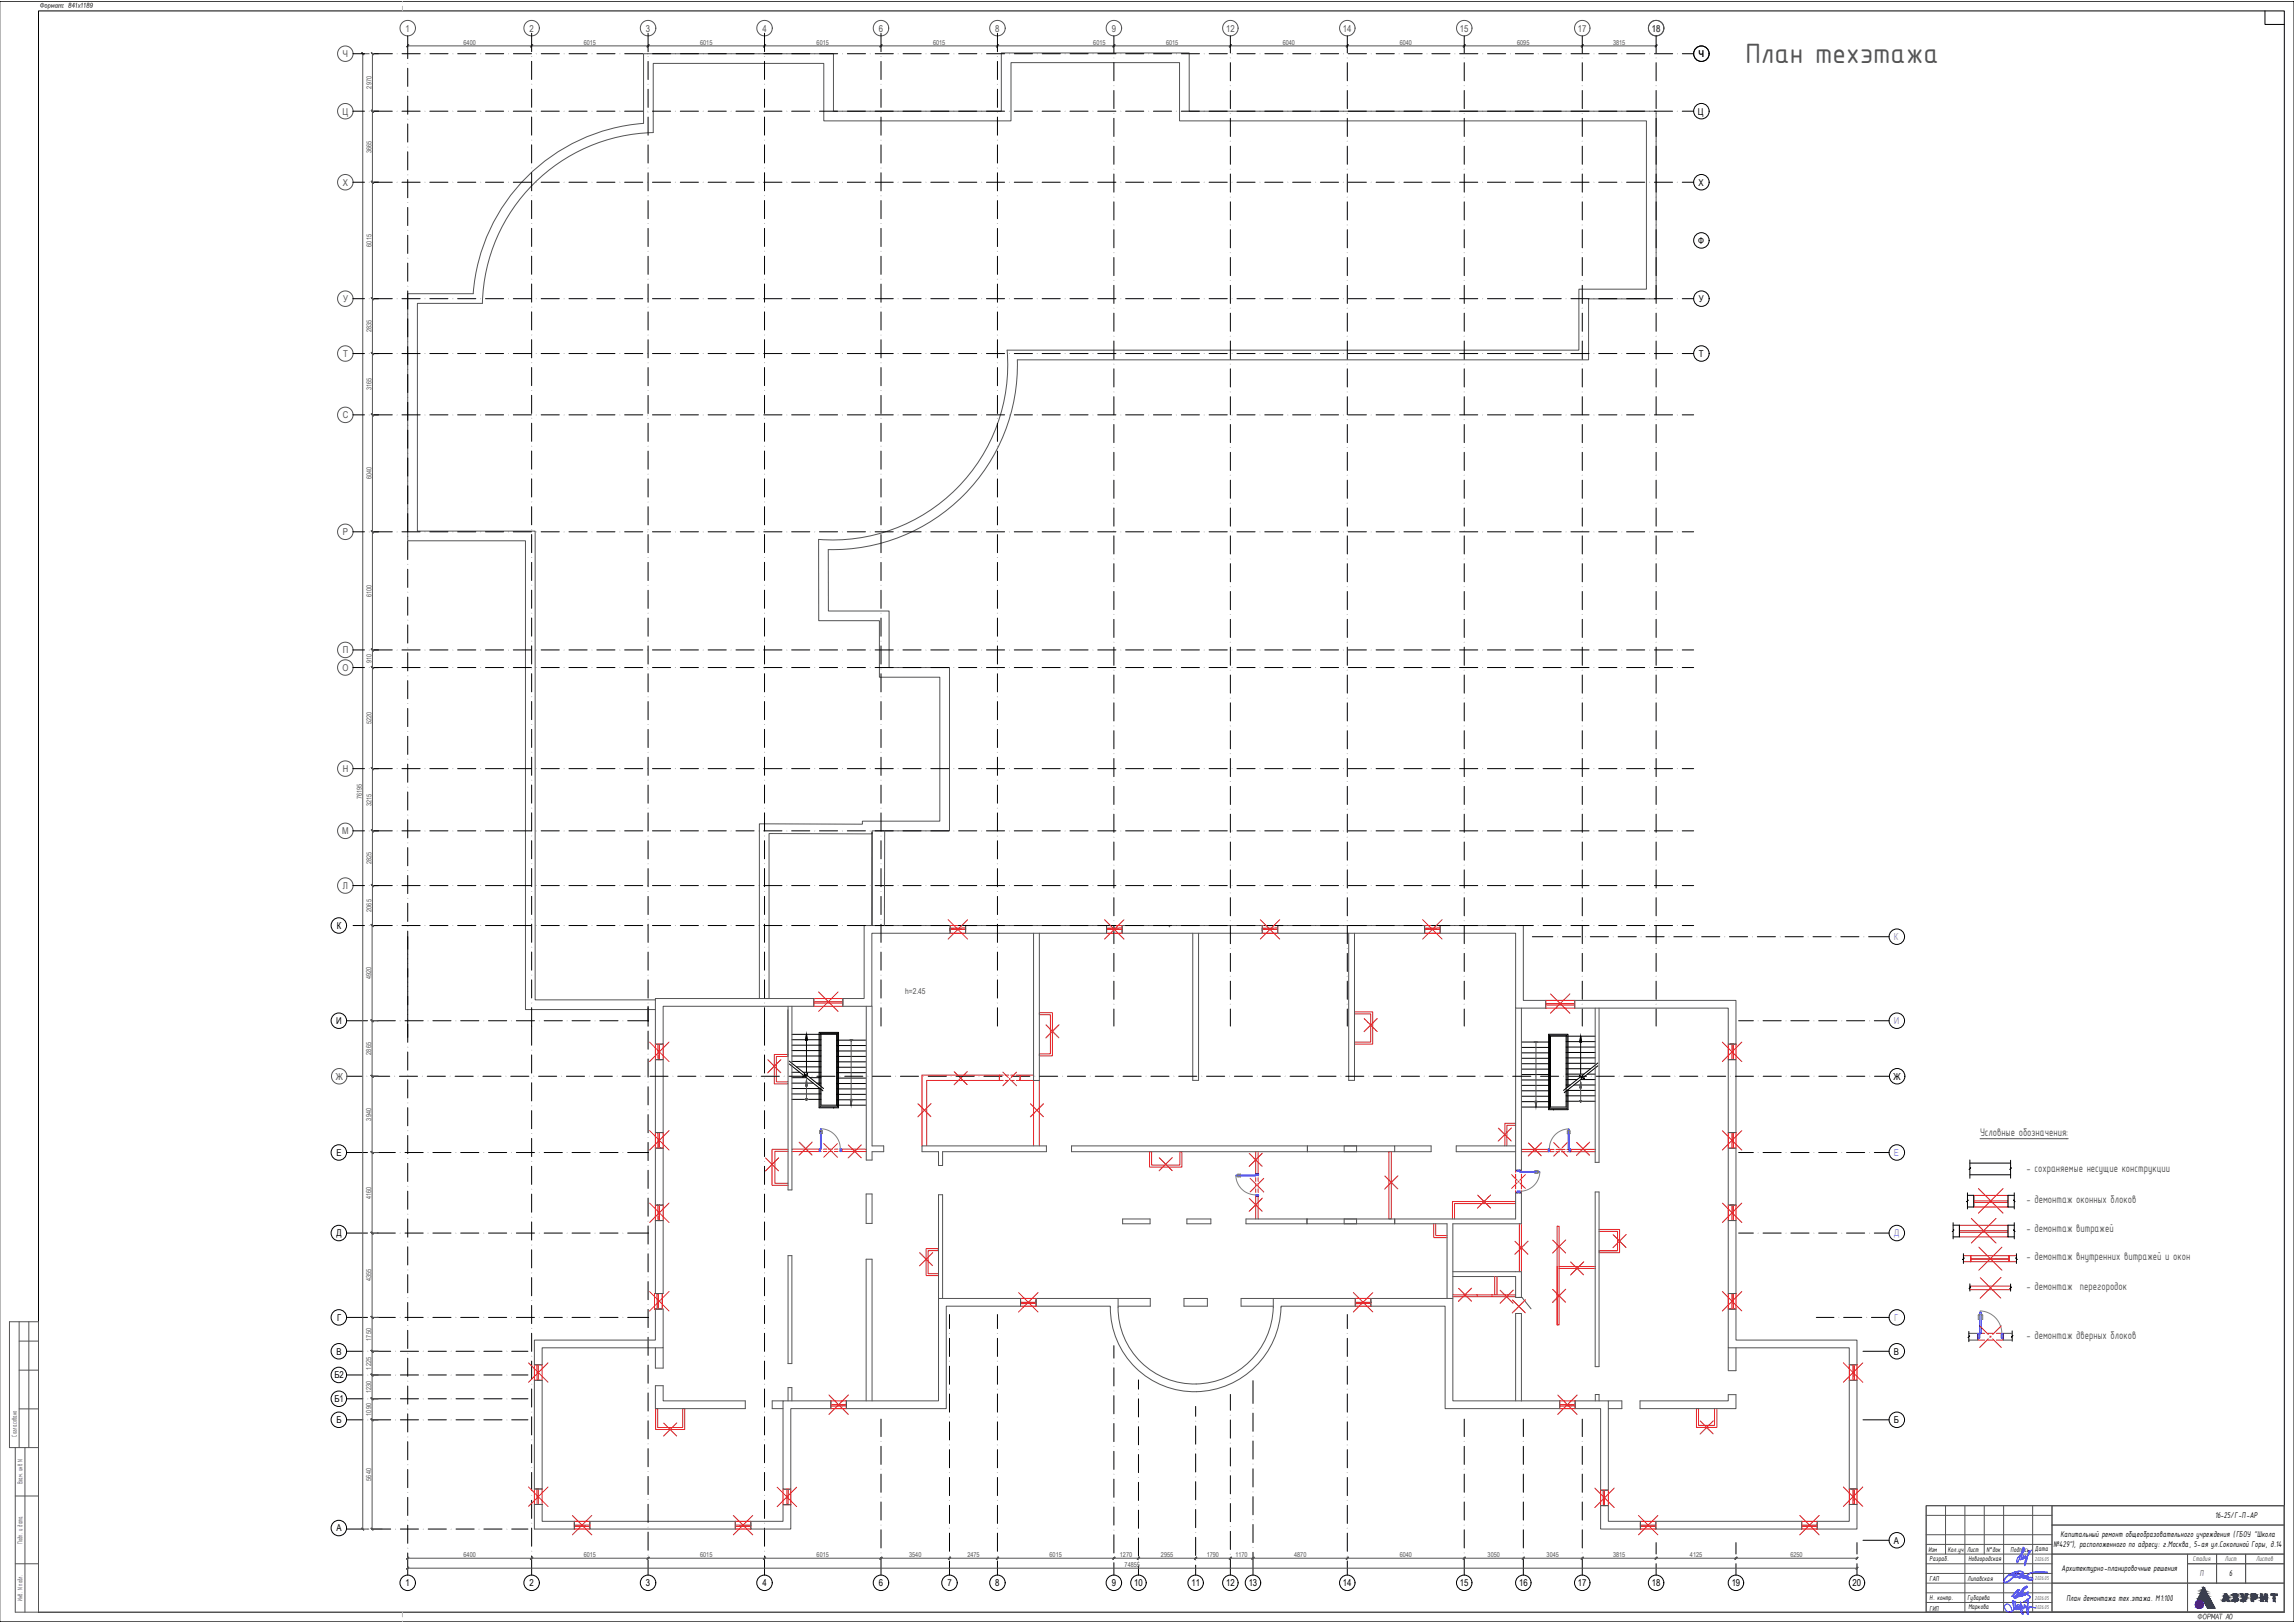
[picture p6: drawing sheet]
<svg xmlns="http://www.w3.org/2000/svg" width="1189mm" height="841mm" viewBox="0 0 1189 841" stroke-linecap="round" stroke-linejoin="round" font-family="sans-serif">
<defs><g id="words">
<text font-size="15.6" fill="#545454" x="905" y="33">План техэтажа</text>
<g font-size="6.2" fill="#545454">
<text x="1026" y="588">Условные обозначения:</text>
<text x="1050" y="607">- сохраняемые несущие конструкции</text>
<text x="1050" y="624">- демонтаж оконных блоков</text>
<text x="1050" y="638">- демонтаж витражей</text>
<text x="1050" y="653">- демонтаж внутренних витражей и окон</text>
<text x="1050" y="668">- демонтаж перегородок</text>
<text x="1050" y="694">- демонтаж дверных блоков</text>
</g>
<g font-size="4.9" fill="#545454">
<text x="210" y="16">1</text>
<text x="274" y="16">2</text>
<text x="335" y="16">3</text>
<text x="395" y="16">4</text>
<text x="455" y="16">6</text>
<text x="516" y="16">8</text>
<text x="576" y="16">9</text>
<text x="635" y="16">12</text>
<text x="696" y="16">14</text>
<text x="757" y="16">15</text>
<text x="818" y="16">17</text>
<text x="856" y="16">18</text>
<text x="178" y="30">Ч</text>
<text x="178" y="59">Ц</text>
<text x="178" y="96">Х</text>
<text x="178" y="157">У</text>
<text x="178" y="185">Т</text>
<text x="178" y="217">С</text>
<text x="178" y="277">Р</text>
<text x="178" y="339">П</text>
<text x="178" y="348">О</text>
<text x="178" y="400">Н</text>
<text x="177" y="432">М</text>
<text x="178" y="461">Л</text>
<text x="174" y="559">Ж</text>
</g>
<g font-size="4.9">
<text x="880" y="30">Ч</text>
<text x="880" y="59">Ц</text>
<text x="880" y="96">Х</text>
<text x="880" y="126">Ф</text>
<text x="880" y="157">У</text>
<text x="880" y="185">Т</text>
<text x="175" y="481">К</text>
<text x="174" y="531">И</text>
<text x="981" y="559">Ж</text>
<text x="174" y="599">Е</text>
<text x="174" y="641">Д</text>
<text x="175" y="684">Г</text>
<text x="174" y="702">В</text>
<text x="981" y="702">В</text>
<text x="173" y="714">Б2</text>
<text x="173" y="727">Б1</text>
<text x="174" y="737">Б</text>
<text x="981" y="737">Б</text>
<text x="174" y="794">А</text>
<text x="982" y="800">А</text>
<text x="210" y="822">1</text>
<text x="274" y="822">2</text>
<text x="335" y="822">3</text>
<text x="395" y="822">4</text>
<text x="455" y="822">6</text>
<text x="491" y="822">7</text>
<text x="516" y="822">8</text>
<text x="576" y="822">9</text>
<text x="588" y="822">10</text>
<text x="617" y="822">11</text>
<text x="635" y="822">12</text>
<text x="647" y="822">13</text>
<text x="696" y="822">14</text>
<text x="757" y="822">15</text>
<text x="787" y="822">16</text>
<text x="818" y="822">17</text>
<text x="856" y="822">18</text>
<text x="897" y="822">19</text>
<text x="960" y="822">20</text>
</g>
<g font-size="4.9" fill="#a56edd">
<text x="981" y="487">К</text>
<text x="981" y="531">И</text>
<text x="981" y="599">Е</text>
<text x="982" y="641">Д</text>
<text x="982" y="684">Г</text>
</g>
<g font-size="4.7">
<text x="1148" y="787">16-25/Г-П-АР</text>
<text x="1068" y="796">Капитальный ремонт общеобразовательного учреждения (ГБОУ &quot;Школа</text>
<text x="1064" y="802">№429&quot;), расположенного по адресу: г.Москва, 5-ая ул.Соколиной Горы, д.14</text>
<text x="1068" y="814">Архитектурно-планировочные решения</text>
<text x="1155" y="817">6</text>
<text x="1071" y="830">План демонтажа тех.этажа. М1:100</text>
</g>
<text font-size="4.7" fill="#473972" x="1140" y="817">П</text>
<text font-size="4.2" fill="#545454" x="469" y="515">h=2.45</text>
<g font-size="3.9" fill="#473972">
<text x="9" y="744" transform="rotate(-90 9 744)">Согласовано</text>
<text x="12" y="769" transform="rotate(-90 12 769)">Взам. инв N</text>
<text x="12" y="800" transform="rotate(-90 12 800)">Подп. и дата</text>
<text x="12" y="830" transform="rotate(-90 12 830)">Инв. N подл.</text>
</g>
<g font-size="3.9">
<text x="1055" y="804">Дата</text>
<text x="999" y="804">Изм</text>
<text x="1000" y="809">Разраб.</text>
<text x="1009" y="804">Кол.уч</text>
<text x="1019" y="804">Лист</text>
<text x="1020" y="809">Новгородская</text>
<text x="1029" y="804">N°док</text>
<text x="1042" y="804">Подпись</text>
<text x="1000" y="819">ГАП</text>
<text x="1020" y="819">Липавская</text>
<text x="1000" y="829">Н. контр.</text>
<text x="1020" y="829">Губарева</text>
<text x="1000" y="835">ГИП</text>
<text x="1020" y="834">Маркова</text>
</g>
<g font-size="3.9" fill="#545454">
<text x="1137" y="809">Стадия</text>
<text x="1153" y="809">Лист</text>
<text x="1169" y="809">Листов</text>
</g>
<g font-size="3.5" fill="#545454">
<text x="240" y="23">6400</text>
<text x="303" y="23">6015</text>
<text x="363" y="23">6015</text>
<text x="423" y="23">6015</text>
<text x="484" y="23">6015</text>
<text x="567" y="23">6015</text>
<text x="604" y="23">6015</text>
<text x="665" y="23">6040</text>
<text x="725" y="23">6040</text>
<text x="786" y="23">6095</text>
<text x="836" y="23">3815</text>
<text x="192" y="46" transform="rotate(-90 192 46)">2970</text>
<text x="192" y="79" transform="rotate(-90 192 79)">3665</text>
<text x="192" y="128" transform="rotate(-90 192 128)">6015</text>
<text x="192" y="172" transform="rotate(-90 192 172)">2835</text>
<text x="192" y="202" transform="rotate(-90 192 202)">3165</text>
<text x="192" y="248" transform="rotate(-90 192 248)">6040</text>
<text x="192" y="309" transform="rotate(-90 192 309)">6100</text>
<text x="192" y="344" transform="rotate(-90 192 344)">910</text>
<text x="192" y="375" transform="rotate(-90 192 375)">5220</text>
<text x="187" y="414" transform="rotate(-90 187 414)">76195</text>
<text x="192" y="418" transform="rotate(-90 192 418)">3215</text>
<text x="192" y="448" transform="rotate(-90 192 448)">2825</text>
<text x="192" y="472" transform="rotate(-90 192 472)">2065</text>
<text x="192" y="507" transform="rotate(-90 192 507)">4920</text>
<text x="192" y="547" transform="rotate(-90 192 547)">2865</text>
<text x="192" y="581" transform="rotate(-90 192 581)">3940</text>
<text x="192" y="621" transform="rotate(-90 192 621)">4160</text>
<text x="192" y="664" transform="rotate(-90 192 664)">4355</text>
<text x="192" y="695" transform="rotate(-90 192 695)">1750</text>
<text x="192" y="710" transform="rotate(-90 192 710)">1225</text>
<text x="192" y="722" transform="rotate(-90 192 722)">1230</text>
<text x="192" y="734" transform="rotate(-90 192 734)">1090</text>
<text x="192" y="767" transform="rotate(-90 192 767)">5640</text>
<text x="240" y="807">6400</text>
<text x="303" y="807">6015</text>
<text x="363" y="807">6015</text>
<text x="423" y="807">6015</text>
<text x="471" y="807">3540</text>
<text x="501" y="807">2475</text>
<text x="544" y="807">6015</text>
<text x="580" y="807">1270</text>
<text x="602" y="807">2955</text>
<text x="625" y="807">1790</text>
<text x="640" y="807">1170</text>
<text x="671" y="807">4870</text>
<text x="725" y="807">6040</text>
<text x="771" y="807">3050</text>
<text x="802" y="807">3045</text>
<text x="836" y="807">3815</text>
<text x="876" y="807">4125</text>
<text x="928" y="807">6250</text>
<text x="583" y="812">74855</text>
</g>
<g font-size="3.1" fill="#545454">
<text x="1055" y="809">2026.05</text>
<text x="1055" y="819">2026.05</text>
<text x="1055" y="829">2026.05</text>
<text x="1055" y="834">2026.05</text>
</g>
</g></defs>
<g fill="none" stroke="#ed1f24" stroke-width=".52">
<path d="M491 477l10 10M501 477l-10 10M572 477l11 10M583 477l-11 10M653 477l10 10M663 477l-10 10M737 477l10 10M747 477l-10 10M422 517h15v4h-15zM422 520h15M424 514l10 10M434 514l-10 10"/>
<path d="M437 519h-15M804 515l10 10M814 515l-10 10M539 525h6v22h-6v-1h5v-20h-5zM702 524h9v17h-9v-1h8v-15h-8zM337 540l10 10M347 540l-10 10M408 546h-7v16h7M408 547h-6v14h6M480 560h38v-3h-40v37M520 556l3 2M520 557h-2v3h2"/>
<path d="M521 560h2M521 557h2M523 560l-3 3M523 559h.1M524 560h2M524 557h2M524 560l3 3M527 557h2v3v-3h7M527 560h9v34M527 556l-3 2M539 560v34M893 540l10 10"/>
<path d="M903 540l-10 10M480 560v34M337 586l10 10M347 586l-10 10M408 596h-8v18h8M408 597h-6v16h6M410 595l15 1v1h-15M426 596h-1v1h1M427 596h2M427 597h2M427 593l3 2M430 596h1"/>
<path d="M430 597h1M430 597l-3 3M431 596h-1M431 597l3 3M432 596h2M432 597h2M434 593l-3 2M435 596h1v1v-1h13M435 597h14M596 597h1v7h14v-7h2v8h-17zM651 597v11h1v-11M720 597h1v35h-1z"/>
<path d="M785 582h-5v12M785 583h-4v11M788 596h14v1h-14M805 592l3 3M805 596h-2v1h2M806 596h2M806 597h2M808 596l-3 3M809 595v1M809 596h2M809 597h2M809 596l3 3"/>
<path d="M812 597h15M812 592l-3 3M827 596h-13v1v-1h-2M893 586l10 10M903 586l-10 10M648 611l3 2M651 615l-3 3M651 609v-1h1v1M651 619v1h1h-1v12M651 610v2M651 613v2M651 616v2"/>
<path d="M651 614h1M652 614h-1M652 610v2M652 613v2M652 616v2M652 619v13M652 615l3 3M655 611l-3 2M783 609l3 3M785 617v1h1M785 608v2M785 611v2"/>
<path d="M785 614v2M786 613l-3 3M786 606h-1v1M787 612h.1M787 606h1v1M788 613l3 3M788 608v2M788 611v2M788 614v2M788 617v1h-1M791 609l-3 3M1023 619h18v6h-18z"/>
<path d="M1025 616l13 13M1038 616l-13 13M337 623l10 10M347 623l-10 10M743 634v7h7M744 634v6h6M785 623h-32v9M785 624h-31v8M787 634v25M788 634v25M829 637h10v12h-10v-1h9v-10h-9M838 638v10h-9"/>
<path d="M893 623l10 10M903 623l-10 10M1015 635h26v6h-26zM1015 638h26M1015 639h26M1023 622h18M1023 623h18M807 656v31v-52h1v52h-1M808 656h19M808 657h19M1018 651h3v3M1018 654h3"/>
<path d="M1021 651h20v3h-20zM1021 652h20M1021 653h20M1041 651v3h4M1041 651h4M1041 651v3M337 669l10 10M347 669l-10 10M486 660h-5v-12h5v-1h-6v14h6M528 670l10 10M538 670l-10 10M701 670l10 10"/>
<path d="M711 670l-10 10M753 672h32M753 671h32M766 671v1M773 671v1M775 661v10M776 661v10M893 669l10 10M903 669l-10 10M1021 666h21v2h-21zM1026 687l4 5M1029 691h-4v3h4"/>
<path d="M1030 691h3M1030 694h3M1030 694l-4 4M1031 692l1 1M1032 692l-1 1M1033 694l4 4M1035 691h3v3h-3M1037 687l-4 5M274 706l10 10M277 707h4v8h-4zM278 707v8M279 707v8"/>
<path d="M284 706l-10 10M955 706l10 10M965 706l-10 10M340 730h1v10h13v-10h1v11h-15zM430 723l10 10M440 723l-10 10M807 723l10 10M817 723l-10 10M889 730v9h-9v-9h-1v10h11v-10M274 771l10 10M277 772h4v8h-4zM278 772v8"/>
<path d="M279 772v8M284 771l-10 10M403 771l10 10M413 771l-10 10M827 771l10 10M837 771l-10 10M955 771l10 10M965 771l-10 10M297 785l10 10M307 785l-10 10M380 785l10 10M390 785l-10 10"/>
<path d="M849 785l10 10M859 785l-10 10M933 785l10 10M943 785l-10 10"/>
</g>
<g fill="none" stroke="#545454" stroke-width=".52">
<path d="M191 28h-3v764h3M196 28h-3v30h3h-3v36h3h-3v61h3h-3v28h3h-3v32h3h-3v61M211 24h.1M275 24h583M276 24h-65M276 24h.1M336 24h.1M396 24h.1M457 24h.1M517 24h.1M577 24h.1M638 24h.1"/>
<path d="M698 24h.1M759 24h.1M193 276h3M193 276v204M193 337h3M193 346h3M193 398h3M193 431h3M452 432v48M458 431v49M193 459h3M196 480h-3v312h5"/>
<path d="M448 480h44v4h-40v37h-15v-4h11zM500 480h73v4h-73zM582 480h72v4h-72zM662 480h76v4h-76zM746 480h43v38h12v4h-16v-38h-39zM536 484v76h3v-76M618 484v76h3v-76M699 484v76h3v-76M340 517h82v4h-78v20h-4zM394 517v-90h53v-1h40v-75h-31v-29h-32v-42a91 91 0 0 0 98-99h296v-31h35v-87h-242v-31h-87v31h-97v-30h-88v36a91 91 0 0 0-89 88h-34v118h61v243h63M396 517h3v-85h53v-1h40v-85h-31v-29h-32v-32a96 96 0 0 0 98-99h296v-31h35v-97h-242v-31h-97v31h-87v-30h-98v36a96 96 0 0 0-89 88h-34v128h61v243h68M816 518h84v23h-4v-19h-80z"/>
<path d="M193 529h3M408 521v96h2v-96M441 539v34M449 521v80h3v-4h6v-3h-6v-73M785 522v84h3v-84M796 540v34M827 522v80h2v-80M193 558h3M340 549h4v38h-4zM418 560v3zM418 560v10M896 549h4v38h-4z"/>
<path d="M441 570h1l-1 3zM796 571v3zM819 561l1 3h-1zM819 561v10M193 597h3M340 595h4v29h-4zM478 594h64v3h-54v7h-2v-7h-8zM555 594h123v3h-123zM678 594h45v3h-45zM697 594h6v3h-6zM723 594h19v3h-19M785 594h-30v3h30"/>
<path d="M896 595h4v29h-4zM1026 590h46M449 619h3v15h-3zM193 639h3M340 632h4v38h-4zM582 632h14v2h-14zM615 632h13v2h-13zM646 632h31v2h-31zM677 632h46v2h-46zM697 632h6v2h-6zM896 632h4v38h-4zM408 651h2v56h-2z"/>
<path d="M753 659h35v13M486 673h43v4h-39v53h-51v-4h47zM486 673v-54h2v54M537 673h42a41 41 0 0 0 14 34 41 41 0 0 0 45 6 41 41 0 0 0 22-40h42v4h-38a44 44 0 0 1-44 44 44 44 0 0 1-45-44h-38zM579 673h17v4h-17M614 673h12v4h-12zM660 673h-17v4h17M710 673h43v53h55v4h-59v-53h-39zM750 673v-39h-27v-2h62v-14h3v16h-35v39M753 661h32v11h4l4 6M896 678h4v16h62v13h-4v-9h-62zM10 685v65"/>
<path d="M10 695h10M15 685v65M193 683h3M277 694h63v-16h4v20h-63v9h-4zM340 698v11h4v-11M896 698v12M900 698v12h-4M1020 691h5v3h-5M1043 691h-5v3h5M10 710h10M193 700h3M193 712h3"/>
<path d="M277 715h4v57h-4zM340 718h4v8h42v4h-46zM829 708h-2v-90h2v90M958 715h4v57h-4zM10 730h10M193 736h3M193 725h3M406 726h25v4h-21v42h-4zM406 726h-6v4h6M408 726v-7h2v7M449 726v-73h3v73M785 726v-45h3v45"/>
<path d="M816 726h18v46h-4v-42h-14zM827 726v-3h2v3M834 726h7v4h-7M850 726h46v-3h4v7h-50zM8 750v85h12v-150h-15v65h15M13 750v85M8 775h12M281 780v8h17v4h-21v-12h4M306 788h75v4h-75zM389 788h17v-8h4v12h-21zM830 780h4v8h16v4h-20zM858 788h76v4h-76z"/>
<path d="M942 788h16v-8h4v12h-20zM998 780h186v55h-186zM998 785h65M998 795h65M1008 780v25M1018 780v55M1028 780v25M1038 780v55M1053 780v55M1063 780h121v10h-121zM1063 790h121v15h-121zM1063 780v55"/>
<path d="M8 810h12M211 808h65M211 813h751M275 807h121M336 807v1M457 807h35M457 807l-61 1M457 807v1M492 807h85M492 807v1M517 807v1M620 807h.1"/>
<path d="M620 807l-43 1M698 807v1M759 807v1M789 807h.1M789 807l-169 1M820 807h142M820 807l-31 1M820 807v1M858 807v1M900 807v1M998 810h65M998 800h65"/>
<path d="M998 805h65M998 815h65M1063 805h71v15h-71zM1134 805h15v5h-15zM1134 810h15v10h-15zM1149 805h15v5h-15zM1149 810h15v10h-15zM1164 805h20v5h-20zM1164 810h20v10h-20zM998 820h65M998 825h65M998 830h65"/>
<path d="M1063 820h71v15h-71zM1134 820h50v15h-50z"/>
<circle cx="211" cy="15" r="4"/>
<circle cx="276" cy="15" r="4"/>
<circle cx="336" cy="15" r="4"/>
<circle cx="396" cy="15" r="4"/>
<circle cx="457" cy="15" r="4"/>
<circle cx="517" cy="15" r="4"/>
<circle cx="577" cy="15" r="4"/>
<circle cx="638" cy="15" r="4"/>
<circle cx="698" cy="15" r="4"/>
<circle cx="759" cy="15" r="4"/>
<circle cx="820" cy="15" r="4"/>
<circle cx="858" cy="15" r="4"/>
<circle cx="179" cy="28" r="4"/>
<circle cx="179" cy="58" r="4"/>
<circle cx="179" cy="94" r="4"/>
<circle cx="179" cy="155" r="4"/>
<circle cx="179" cy="183" r="4"/>
<circle cx="179" cy="215" r="4"/>
<circle cx="179" cy="276" r="4"/>
<circle cx="179" cy="337" r="4"/>
<circle cx="179" cy="346" r="4"/>
<circle cx="179" cy="398" r="4"/>
<circle cx="179" cy="431" r="4"/>
<circle cx="179" cy="459" r="4"/>
<circle cx="441" cy="539" r=".3"/>
<circle cx="796" cy="540" r=".3"/>
<circle cx="176" cy="558" r="4"/>
<circle cx="418" cy="570" r=".3"/>
<circle cx="819" cy="571" r=".3"/>
</g>
<g fill="#545454" stroke="#545454" stroke-width=".52">
<path d="M819 561l1 3h-1z"/>
<path d="M796 571v3z"/>
<path d="M418 560v3z"/>
<path d="M441 570h1l-1 3z"/>
<path d="M192 792l1 1zM192 792l1 1z"/>
<path d="M192 735l1 1zM192 735l1 1z"/>
<path d="M192 735l1 1zM192 735l1 1z"/>
<path d="M192 724l1 1zM192 724l1 1z"/>
<path d="M192 700l1 1zM192 700l1 1z"/>
<path d="M192 682l1 1zM192 682l1 1z"/>
<path d="M192 724l1 1zM192 724l1 1z"/>
<path d="M192 712l1 1zM192 712l1 1z"/>
<path d="M192 712l1 1zM192 712l1 1z"/>
<path d="M192 700l1 1zM192 700l1 1z"/>
<path d="M192 682l1 1zM192 682l1 1z"/>
<path d="M192 639h1zM192 639h1z"/>
<path d="M192 639h1zM192 639h1z"/>
<path d="M192 597l1 1zM192 597l1 1z"/>
<path d="M192 597l1 1zM192 597l1 1z"/>
<path d="M192 557l1 1zM192 557l1 1z"/>
<path d="M192 528l1 1zM192 528l1 1z"/>
<path d="M192 479l1 1zM192 479l1 1z"/>
<path d="M276 807l-1 1zM275 808l1-1z"/>
<path d="M335 808l1-1zM336 807l-1 1z"/>
<path d="M212 812l-1 1zM211 813l1-1z"/>
<path d="M963 812l-1 1zM963 812l-1 1z"/>
<path d="M212 807l-1 1zM211 808l1-1z"/>
<path d="M275 808l1-1zM276 807l-1 1z"/>
<path d="M336 807l-1 1zM336 807l-1 1z"/>
<path d="M396 808l1-1zM397 807l-1 1z"/>
<path d="M397 807l-1 1zM397 807l-1 1z"/>
<path d="M456 808l1-1zM457 807l-1 1z"/>
<path d="M457 807l-1 1zM456 808l1-1z"/>
<path d="M492 808l1-1zM493 807l-1 1z"/>
<path d="M493 807l-1 1zM493 807l-1 1z"/>
<path d="M516 808l1-1zM517 807l-1 1z"/>
<path d="M517 807l-1 1zM517 807l-1 1z"/>
<path d="M577 808l1-1zM578 807l-1 1z"/>
<path d="M578 807l-1 1zM577 808l1-1z"/>
<path d="M589 808l1-1zM590 807v1z"/>
<path d="M590 807v1zM589 808l1-1z"/>
<path d="M619 808l1-1zM620 807l-1 1z"/>
<path d="M620 807l-1 1zM620 807l-1 1z"/>
<path d="M637 808l1-1zM638 807l-1 1z"/>
<path d="M638 807l-1 1zM638 807l-1 1z"/>
<path d="M649 808l1-1zM650 807l-1 1z"/>
<path d="M650 807l-1 1zM649 808l1-1z"/>
<path d="M698 808l1-1zM699 807l-1 1z"/>
<path d="M699 807l-1 1zM698 808l1-1z"/>
<path d="M758 808l1-1zM759 807l-1 1z"/>
<path d="M759 807l-1 1zM759 807l-1 1z"/>
<path d="M789 808l1-1zM790 807l-1 1z"/>
<path d="M790 807l-1 1zM790 807l-1 1z"/>
<path d="M819 808l1-1zM820 807v1z"/>
<path d="M820 807v1zM819 808l1-1z"/>
<path d="M858 808l1-1zM859 807l-1 1z"/>
<path d="M859 807l-1 1zM858 808l1-1z"/>
<path d="M899 808l1-1zM900 807l-1 1z"/>
<path d="M900 807l-1 1zM899 808l1-1z"/>
<path d="M962 808l1-1zM963 807l-1 1z"/>
<path d="M819 570v1zM819 570v1z"/>
<path d="M187 792l2 1zM187 792l2 1z"/>
<path d="M187 27l2 1zM187 27l2 1z"/>
<path d="M276 23l-1 1zM276 23l-1 1z"/>
<path d="M336 23l-1 1zM336 23l-1 1z"/>
<path d="M212 23l-1 1zM212 23l-1 1z"/>
<path d="M276 23l-1 1zM276 23l-1 1z"/>
<path d="M336 23l-1 1zM336 23l-1 1z"/>
<path d="M397 23l-1 1zM397 23l-1 1z"/>
<path d="M397 23l-1 1zM397 23l-1 1z"/>
<path d="M457 23l-1 1zM457 23l-1 1z"/>
<path d="M457 23l-1 1zM457 23l-1 1z"/>
<path d="M517 23l-1 1zM517 23l-1 1z"/>
<path d="M517 23l-1 1zM517 23l-1 1z"/>
<path d="M577 24l1-1zM578 23l-1 1z"/>
<path d="M578 23l-1 1zM578 23l-1 1z"/>
<path d="M638 23l-1 1zM638 23l-1 1z"/>
<path d="M638 23l-1 1zM638 23l-1 1z"/>
<path d="M699 23l-1 1zM699 23l-1 1z"/>
<path d="M699 23l-1 1zM699 23l-1 1z"/>
<path d="M759 23l-1 1zM759 23l-1 1z"/>
<path d="M759 23l-1 1zM759 23l-1 1z"/>
<path d="M820 23v1zM820 23v1z"/>
<path d="M820 23v1zM820 23v1z"/>
<path d="M859 23l-1 1zM859 23l-1 1z"/>
<path d="M193 479l1 1zM192 479l2 1z"/>
<path d="M192 458l2 1zM192 458l2 1z"/>
<path d="M192 458l2 1zM192 458l2 1z"/>
<path d="M192 430l2 1zM192 430l2 1z"/>
<path d="M193 430l1 1zM192 430l2 1z"/>
<path d="M192 398l2 1zM192 398l2 1z"/>
<path d="M193 398l1 1zM192 398l2 1z"/>
<path d="M192 345l2 1zM193 345l1 1z"/>
<path d="M193 345l1 1zM192 345l2 1z"/>
<path d="M192 336l2 1zM192 336l2 1z"/>
<path d="M193 336l1 1zM192 336l2 1z"/>
<path d="M192 275l2 1zM193 275l1 1z"/>
<path d="M193 275l1 1zM192 275l2 1z"/>
<path d="M192 215h2zM192 215h2z"/>
<path d="M193 214l1 1zM192 215h2z"/>
<path d="M192 183l2 1zM192 183l2 1z"/>
<path d="M193 183l1 1zM192 183l2 1z"/>
<path d="M192 154l2 1zM192 154l2 1z"/>
<path d="M193 154l1 1zM192 154l2 1z"/>
<path d="M192 94l2 1zM192 94l2 1z"/>
<path d="M192 94l2 1zM192 94l2 1z"/>
<path d="M192 57l2 1zM192 57l2 1z"/>
<path d="M193 57l1 1zM192 57l2 1z"/>
<path d="M192 27l2 1zM192 27l2 1z"/>
<path d="M192 557l1 1zM192 557l1 1z"/>
<path d="M192 528l1 1zM192 528l1 1z"/>
<circle cx="606" cy="480" r=".1"/>
<circle cx="577" cy="807" r="0"/>
<circle cx="962" cy="807" r="0"/>
<circle cx="396" cy="24" r="0"/>
<circle cx="517" cy="24" r="0"/>
<circle cx="577" cy="24" r="0"/>
<circle cx="698" cy="24" r="0"/>
</g>
<g fill="none" stroke="#000" stroke-width=".52">
<path d="M0 1h1189v839h-1189M20 6h1164v829h-1164zM211 19v11M276 17v10M336 17v10M396 17v10M457 17v10M517 17v10M577 19v8M638 19v8M698 19v8M759 19v8"/>
<path d="M820 19v8M858 19v8M1174 6v7h10M183 28h6M194 28h9M208 28h10M211 35v10M223 28h9M237 28h10M252 28h9M266 28h9M276 32v9"/>
<path d="M280 28h10M295 28h9M309 28h10M324 28h9M336 32v9M338 28h10M353 28h9M367 28h9M381 28h10M396 28h9M396 32v9M410 28h10"/>
<path d="M425 28h9M439 28h10M454 28h9M457 32v9M468 28h9M482 28h10M497 28h9M511 28h10M517 32v9M526 28h9M540 28h10M555 28h9"/>
<path d="M569 28h9M577 32v10M583 28h10M598 28h9M612 28h10M627 28h9M638 32v10M641 28h9M656 28h9M670 28h9M684 28h10M698 32v10"/>
<path d="M699 28h9M713 28h10M728 28h9M742 28h9M756 28h10M759 32v10M771 28h9M785 28h10M800 28h9M814 28h10M820 32v10M829 28h9"/>
<path d="M843 28h9M857 28h10M858 32v10M872 28h6M183 58h6M194 58h9M208 58h10M211 50v9M223 58h9M237 58h10M252 58h9M266 58h9"/>
<path d="M276 46v10M280 58h10M295 58h9M309 58h10M324 58h9M336 46v10M338 58h10M353 58h9M367 58h9M381 58h10M396 58h9M396 46v10"/>
<path d="M410 58h10M425 58h9M439 58h10M454 58h9M457 46v10M468 58h9M482 58h10M497 58h9M511 58h10M517 46v10M526 58h9M540 58h9"/>
<path d="M554 58h10M569 58h9M577 47v9M583 58h10M598 58h9M612 58h10M627 58h9M638 47v9M641 58h9M655 58h10M670 58h9M684 58h10"/>
<path d="M698 47v9M699 58h9M713 58h10M728 58h9M742 58h9M756 58h10M759 47v9M771 58h9M785 58h10M800 58h9M814 58h10M820 47v9"/>
<path d="M829 58h9M843 58h9M857 58h10M858 47v9M872 58h6M211 64v10M211 79v9M276 61v9M276 75v9M336 61v9M336 75v10M396 61v9"/>
<path d="M396 75v9M457 61v9M457 75v10M517 61v9M517 75v10M577 61v10M577 76v9M638 61v10M638 76v9M698 61v10M698 76v9M759 61v10"/>
<path d="M759 76v9M820 61v10M820 76v9M858 61v10M858 76v9M183 94h6M194 94h9M208 94h10M211 93v9M223 94h9M237 94h10M252 94h9"/>
<path d="M266 94h9M276 89v10M280 94h10M295 94h9M309 94h10M324 94h9M336 90v9M338 94h10M353 94h9M367 94h9M381 94h10M396 94h9"/>
<path d="M396 89v10M410 94h10M425 94h9M439 94h10M454 94h9M457 90v9M468 94h9M482 94h10M497 94h9M511 94h10M517 90v9M526 94h9"/>
<path d="M540 94h9M554 94h10M569 94h9M577 90v10M583 94h10M598 94h9M612 94h10M627 94h9M638 90v10M641 94h9M655 94h10M670 94h9"/>
<path d="M684 94h10M698 90v10M699 94h9M713 94h10M728 94h9M742 94h9M756 94h10M759 90v10M771 94h9M785 94h10M800 94h9M814 94h10"/>
<path d="M820 90v10M829 94h9M843 94h9M857 94h10M858 90v10M872 94h6M211 107v10M276 104v9M276 118v10M336 104v9M336 118v10M396 104v9"/>
<path d="M396 118v10M457 104v9M457 118v10M517 104v9M517 118v10M577 105v9M577 119v9M638 105v9M638 119v9M698 105v9M698 119v9M759 105v9"/>
<path d="M759 119v9M820 105v9M820 119v9M858 105v9M858 119v9M211 122v9M211 136v10M276 133v9M336 133v9M396 133v9M457 133v9M517 133v9"/>
<path d="M577 133v10M638 133v10M698 133v10M759 133v10M820 133v10M858 133v10M183 155h6M194 155h9M208 155h10M211 151v9M223 155h9M237 155h10"/>
<path d="M252 155h9M266 155h9M276 147v10M280 155h10M295 155h9M309 155h10M324 155h9M336 147v10M338 155h10M353 155h9M367 155h9M381 155h10"/>
<path d="M396 155h9M396 147v10M410 155h10M425 155h9M439 155h10M454 155h9M457 147v10M468 155h9M482 155h10M497 155h9M511 155h10M517 147v10"/>
<path d="M526 155h9M540 155h9M554 155h10M569 155h9M577 148v9M583 155h10M598 155h9M612 155h10M627 155h9M638 148v9M641 155h9M655 155h10"/>
<path d="M670 155h9M684 155h10M698 148v9M699 155h9M713 155h10M728 155h9M742 155h9M756 155h10M759 148v9M771 155h9M785 155h10M800 155h9"/>
<path d="M814 155h10M820 148v9M829 155h9M843 155h9M857 155h10M858 148v9M872 155h6M211 165v10M211 180v9M276 162v9M276 176v9M336 162v9"/>
<path d="M336 176v9M396 162v9M396 176v9M457 162v9M457 176v9M517 162v9M517 176v9M577 162v10M577 177v9M638 162v10M638 177v9M698 162v10"/>
<path d="M698 177v9M759 162v10M759 177v9M820 162v10M820 177v9M858 162v10M858 177v9M183 183h6M194 183h9M208 183h10M211 194v9M223 183h9"/>
<path d="M237 183h10M252 183h9M266 183h9M276 190v10M280 183h10M295 183h9M309 183h10M324 183h9M336 190v10M338 183h10M353 183h9M367 183h9"/>
<path d="M381 183h10M396 183h9M396 190v10M410 183h10M425 183h9M439 183h10M454 183h9M457 190v10M468 183h9M482 183h10M497 183h9M511 183h10"/>
<path d="M517 190v10M526 183h9M540 183h9M554 183h10M569 183h9M577 191v10M583 183h10M598 183h9M612 183h10M627 183h9M638 191v10M641 183h9"/>
<path d="M655 183h10M670 183h9M684 183h10M698 191v10M699 183h9M713 183h10M728 183h9M742 183h9M756 183h10M759 191v10M771 183h9M785 183h10"/>
<path d="M800 183h9M814 183h10M820 191v10M829 183h9M843 183h9M857 183h10M858 191v10M872 183h6M183 215h6M194 215h9M208 215h10M211 208v10"/>
<path d="M223 215h9M237 215h10M252 215h9M266 215h9M276 205v9M276 219v10M280 215h10M295 215h9M309 215h10M324 215h9M336 205v9M336 219v10"/>
<path d="M338 215h10M353 215h9M367 215h9M381 215h10M396 215h9M396 205v9M396 219v10M410 215h10M425 215h9M439 215h10M454 215h9M457 205v9"/>
<path d="M457 219v10M468 215h9M482 215h10M497 215h9M511 215h10M517 205v9M517 219v10M526 215h9M540 215h9M554 215h10M569 215h9M577 206v9"/>
<path d="M577 220v9M583 215h10M598 215h9M612 215h10M627 215h9M638 206v9M638 220v9M641 215h9M655 215h10M670 215h9M684 215h10M698 206v9"/>
<path d="M698 220v9M699 215h9M713 215h10M728 215h9M742 215h9M756 215h10M759 206v9M759 220v9M771 215h9M785 215h10M800 215h9M814 215h10"/>
<path d="M820 206v9M820 220v9M829 215h9M843 215h9M857 215h10M858 206v9M858 220v9M872 215h6M211 223v9M211 237v10M276 234v9M336 234v9"/>
<path d="M396 234v9M457 234v9M517 234v9M577 234v10M638 234v10M698 234v10M759 234v10M820 234v10M858 234v10M211 252v9M276 248v10M336 248v10"/>
<path d="M396 248v10M457 248v10M517 248v10M577 249v9M638 249v9M698 249v9M759 249v9M820 249v9M858 249v9M183 276h6M194 276h9M208 276h10"/>
<path d="M211 266v10M223 276h9M237 276h10M252 276h9M266 276h9M276 263v9M276 277v9M280 276h10M295 276h9M309 276h10M324 276h9M336 263v9"/>
<path d="M336 277v9M338 276h10M353 276h9M367 276h9M381 276h10M396 276h9M396 263v9M396 277v9M410 276h10M425 276h9M439 276h10M454 276h9"/>
<path d="M457 263v9M457 277v9M468 276h9M482 276h10M497 276h9M511 276h10M517 263v9M517 277v9M526 276h9M540 276h9M554 276h10M569 276h9"/>
<path d="M577 263v10M577 278v9M583 276h10M598 276h9M612 276h10M627 276h9M638 263v10M638 278v9M641 276h9M655 276h10M670 276h9M684 276h10"/>
<path d="M698 263v10M698 278v9M699 276h9M713 276h10M728 276h9M742 276h9M756 276h10M759 263v10M759 278v9M771 276h9M785 276h10M800 276h9"/>
<path d="M814 276h10M820 263v10M820 278v9M829 276h9M843 276h9M857 276h10M858 263v10M858 278v9M872 276h6M211 281v9M211 295v9M276 291v10"/>
<path d="M336 291v10M396 291v10M457 291v10M517 291v10M577 292v9M638 292v9M698 292v9M759 292v9M820 292v9M858 292v9M211 309v10M276 306v9"/>
<path d="M336 306v9M396 306v9M457 306v9M517 306v9M577 307v9M638 307v9M698 307v9M759 307v9M820 307v9M858 307v9M183 337h6M194 337h9"/>
<path d="M208 337h10M211 324v9M211 338v10M223 337h9M237 337h10M252 337h9M266 337h9M276 320v10M276 335v9M280 337h10M295 337h9M309 337h10"/>
<path d="M324 337h9M336 320v10M336 335v9M338 337h10M353 337h9M367 337h9M381 337h10M396 337h9M396 320v10M396 335v9M410 337h10M425 337h9"/>
<path d="M439 337h10M454 337h9M457 320v10M457 335v9M468 337h9M482 337h10M497 337h9M511 337h10M517 320v10M517 335v9M526 337h9M540 337h9"/>
<path d="M554 337h10M569 337h9M577 321v9M577 335v10M583 337h10M598 337h9M612 337h10M627 337h9M638 321v9M638 335v10M641 337h9M655 337h10"/>
<path d="M670 337h9M684 337h10M698 321v9M698 335v10M699 337h9M713 337h10M728 337h9M742 337h9M756 337h10M759 321v9M759 335v10M771 337h9"/>
<path d="M785 337h10M800 337h9M814 337h10M820 321v9M820 335v10M829 337h9M843 337h9M857 337h10M858 321v9M858 335v10M872 337h6M183 346h6"/>
<path d="M194 346h9M208 346h10M211 353v9M223 346h9M237 346h10M252 346h9M266 346h9M276 349v10M280 346h10M295 346h9M309 346h10M324 346h9"/>
<path d="M336 349v10M338 346h10M353 346h9M367 346h9M381 346h10M396 346h9M396 349v10M410 346h10M425 346h9M439 346h10M454 346h9M457 349v10"/>
<path d="M468 346h9M482 346h10M497 346h9M511 346h10M517 349v10M526 346h9M540 346h9M554 346h10M569 346h9M577 350v9M583 346h10M598 346h9"/>
<path d="M612 346h10M627 346h9M638 350v9M641 346h9M655 346h10M670 346h9M684 346h10M698 350v9M699 346h9M713 346h10M728 346h9M742 346h9"/>
<path d="M756 346h10M759 350v9M771 346h9M785 346h10M800 346h9M814 346h10M820 350v9M829 346h9M843 346h9M857 346h10M858 350v9M872 346h6"/>
<path d="M211 367v10M276 364v9M276 378v9M336 364v9M336 378v9M396 364v9M396 378v9M457 364v9M457 378v9M517 364v9M517 378v9M577 364v10"/>
<path d="M577 379v9M638 364v10M638 379v9M698 364v10M698 379v9M759 364v10M759 379v9M820 364v10M820 379v9M858 364v10M858 379v9M183 398h6"/>
<path d="M194 398h9M208 398h10M211 382v9M211 396v9M223 398h9M237 398h10M252 398h9M266 398h9M276 392v10M280 398h10M295 398h9M309 398h10"/>
<path d="M324 398h9M336 392v10M338 398h10M353 398h9M367 398h9M381 398h10M396 398h9M396 392v10M410 398h10M425 398h9M439 398h10M454 398h9"/>
<path d="M457 392v10M468 398h9M482 398h10M497 398h9M511 398h10M517 392v10M526 398h9M540 398h9M554 398h10M569 398h9M577 393v9M583 398h10"/>
<path d="M598 398h9M612 398h10M627 398h9M638 393v9M641 398h9M655 398h10M670 398h9M684 398h10M698 393v9M699 398h9M713 398h10M728 398h9"/>
<path d="M742 398h9M756 398h10M759 393v9M771 398h9M785 398h10M800 398h9M814 398h10M820 393v9M829 398h9M843 398h9M857 398h10M858 393v9"/>
<path d="M872 398h6M211 410v10M276 407v9M336 407v9M396 407v9M457 407v9M517 407v9M577 407v10M638 407v10M698 407v10M759 407v10M820 407v10"/>
<path d="M858 407v10M183 431h6M194 431h9M208 431h10M211 425v9M211 439v10M223 431h9M237 431h10M252 431h9M266 431h9M276 421v10M276 436v9"/>
<path d="M280 431h10M295 431h9M309 431h10M324 431h9M336 421v10M336 436v9M338 431h10M353 431h9M367 431h9M381 431h10M396 431h9M396 421v10"/>
<path d="M396 436v9M410 431h10M425 431h9M439 431h10M452 431v49M454 431h9M457 421v10M457 436v9M468 431h9M482 431h10M497 431h9M511 431h10"/>
<path d="M517 421v10M517 436v9M526 431h9M540 431h9M554 431h10M569 431h9M577 422v9M577 436v10M583 431h10M598 431h9M612 431h10M627 431h9"/>
<path d="M638 422v9M638 436v10M641 431h9M655 431h10M670 431h9M684 431h10M698 422v9M698 436v10M699 431h9M713 431h10M728 431h9M742 431h9"/>
<path d="M756 431h10M759 422v9M759 436v10M771 431h9M785 431h10M800 431h9M814 431h10M820 422v9M820 436v10M829 431h9M843 431h9M857 431h10"/>
<path d="M858 422v9M858 436v10M872 431h6M183 459h6M194 459h9M208 459h10M211 454v9M223 459h9M237 459h10M252 459h9M266 459h9M276 450v9"/>
<path d="M280 459h10M295 459h9M309 459h10M324 459h9M336 450v9M338 459h10M353 459h9M367 459h9M381 459h10M396 459h9M396 450v9M410 459h10"/>
<path d="M425 459h9M439 459h10M454 459h9M457 450v9M468 459h9M482 459h10M497 459h9M511 459h10M517 450v9M526 459h9M540 459h9M554 459h10"/>
<path d="M569 459h9M577 451v9M583 459h10M598 459h9M612 459h10M627 459h9M638 451v9M641 459h9M655 459h10M670 459h9M684 459h10M698 451v9"/>
<path d="M699 459h9M713 459h10M728 459h9M742 459h9M756 459h10M759 451v9M771 459h9M785 459h10M800 459h9M814 459h10M820 451v9M829 459h9"/>
<path d="M843 459h9M857 459h10M858 451v9M872 459h6M183 480h6M194 480h9M208 480h10M211 468v9M223 480h9M237 480h10M252 480h9M266 480h9"/>
<path d="M276 464v10M276 479v9M280 480h10M295 480h9M309 480h10M324 480h9M336 465v9M336 479v9M338 480h10M353 480h9M367 480h9M381 480h10"/>
<path d="M396 480h9M396 464v10M396 479v9M410 480h10M425 480h9M439 480h10M454 480h9M457 465v9M457 479v9M468 480h9M482 480h10M497 480h9"/>
<path d="M511 480h10M517 465v9M517 479v9M526 480h9M540 480h9M554 480h10M569 480h9M577 465v10M577 480v9M583 480h10M598 480h9M612 480h10"/>
<path d="M627 480h9M638 465v10M638 480v9M641 480h9M655 480h10M670 480h9M684 480h10M698 465v10M698 480v9M699 480h9M713 480h10M728 480h9"/>
<path d="M742 480h9M756 480h10M759 465v10M759 480v9M771 480h9M785 480h10M800 480h9M814 480h10M820 465v10M820 480v9M829 480h9M843 480h9"/>
<path d="M857 480h10M858 465v10M858 480v9M872 480h6M211 483v57M276 493v10M336 493v10M396 493v10M457 493v10M517 493v10M577 494v9M638 494v9"/>
<path d="M698 494v9M759 494v9M794 485h11M810 485h9M820 494v9M824 485h10M839 485h9M853 485h9M858 494v9M867 485h10M882 485h9M896 485h10"/>
<path d="M911 485h9M925 485h10M940 485h9M954 485h9M968 485h11M276 508v9M336 508v9M396 508v9M457 508v9M517 508v9M577 508v10M638 508v10"/>
<path d="M698 508v10M759 508v10M820 508v10M858 508v10M180 529h10M195 529h10M210 529h9M224 529h10M239 529h9M253 529h10M268 529h9M276 522v20"/>
<path d="M282 529h9M296 529h10M311 529h9M325 529h11M336 521v11M336 534v10M396 522v20M410 539h15M410 536h24v37M418 536v3zM418 536v20M425 536v37h24"/>
<path d="M434 539h15M457 522v10M517 522v10M577 523v9M638 523v9M698 523v9M759 523v9M788 540h16M812 537v37h-24M812 540h15M819 537l1 3h-1zM819 537v20"/>
<path d="M820 523v9M827 537h-23v37M858 523v9M901 529h8M914 529h9M928 529h10M943 529h9M957 529h9M971 529h8M180 558h8M193 558h9M207 558h9"/>
<path d="M211 545v10M211 560v9M221 558h10M236 558h9M250 558h10M265 558h9M276 547v9M279 558h10M294 558h9M308 558h9M322 558h10M336 549v9"/>
<path d="M337 558h9M351 558h10M366 558h9M380 558h9M394 558h10M396 547v9M409 558h9M409 551l7 6v1l2-1v1l8 7M409 550l8 6v1l2-1-1 1 9 7M410 542h15M410 544h15M410 547h15"/>
<path d="M410 550h15M410 556h4M410 558h8M413 553h12M416 556h9M420 558h5M423 558h10M434 542h15M434 545h15M434 547h15M434 550h15M434 553h15"/>
<path d="M434 556h15M434 559h15M438 558h9M452 558h10M467 558h9M481 558h9M495 558h10M510 558h9M524 558h10M539 558h9M553 558h10M568 558h9"/>
<path d="M582 558h9M596 558h10M611 558h9M625 558h10M640 558h9M654 558h10M669 558h9M683 558h9M697 558h10M712 558h9M726 558h10M741 558h9"/>
<path d="M755 558h10M770 558h9M784 558h9M788 543h16M788 546h16M788 548h16M788 551h16M788 554h16M788 557h16M788 560h16M798 558h10M812 543h15"/>
<path d="M812 545h15M812 548h15M812 551h15M812 554h12M812 557h9M812 559h5M813 558h9M819 559h8M823 557h4M827 558h10M828 552l-7 6v1l-2-1 1 1-9 7M828 551l-8 6v1l-1-1v1l-9 7"/>
<path d="M842 558h9M856 558h9M870 558h10M885 558h9M899 558h10M914 558h9M928 558h10M943 558h9M957 558h9M971 558h8M211 574v9M276 561v9"/>
<path d="M276 576v9M336 563v10M336 578v9M396 561v9M396 576v9M410 561h11M410 567h15M410 570h15M423 561h2M424 562v-27h11v39h-11v-10M425 563v-28h9v39h-9v-10h-15M434 570h15"/>
<path d="M434 561h15M434 564h15M434 567h15M788 571h16M788 562h16M788 565h16M788 568h16M812 562h2M812 568h15M812 571h15M812 564v-28h-9v39h9v-10h15M813 563v-27h-10v39h10v-10"/>
<path d="M816 562h11M180 597h10M195 597h10M210 597h9M211 588v10M224 597h10M239 597h9M253 597h10M268 597h9M276 590v9M282 597h9M296 597h10"/>
<path d="M311 597h9M325 597h11M336 592v9M396 590v9M901 597h8M914 597h9M928 597h10M943 597h9M957 597h9M971 597h8M211 603v9M211 617v10"/>
<path d="M276 604v10M276 619v9M336 606v10M396 604v10M396 619v9M1020 618v4l-1 1h1v3M1020 619h3v6h-3M1021 601v4l-1 1h1v5M1021 603h21M1021 609h21M1042 601v4v1v5M1044 618v4h-1l1 1v3"/>
<path d="M1044 619h-3v6h3M180 639h10M195 639h10M210 639h9M211 632v9M224 639h10M239 639h9M253 639h10M268 639h9M276 633v10M282 639h9M296 639h10"/>
<path d="M311 639h9M325 639h11M336 621v9M336 635v10M396 633v10M901 639h8M914 639h9M928 639h10M943 639h9M957 639h9M971 639h8M1012 634v3h1l-1 1v4"/>
<path d="M1012 635h3v6h-3M1044 634v3h-1l1 1v4M1044 635h-3v6h3M211 646v9M276 648v9M336 650v9M396 648v9M1018 650v2l-1 1h1v2M1045 650v2v1v2M211 661v9M211 675v9M276 662v9"/>
<path d="M276 676v10M336 664v10M336 679v9M396 662v9M396 676v10M1021 665v2l-1 1h1v1M1042 665v2v1v1M180 683h10M195 683h10M210 683h9M211 689v10M224 683h10"/>
<path d="M239 683h9M253 683h10M268 683h9M276 691v9M282 683h9M296 683h10M311 683h9M325 683h11M336 693v9M396 691v9M492 681v7M492 693v10"/>
<path d="M517 681v7M517 693v10M577 697v7M698 681v7M698 693v10M941 683h9M955 683h10M970 683h9M1020 690v2h1l-1 1v2M1043 690v2l-1 1h1v2M180 712h8M180 700h8"/>
<path d="M193 712h9M193 700h9M207 712h10M207 700h10M211 704v9M211 718v10M222 712h9M222 700h9M236 712h10M236 700h10M251 712h9M251 700h9"/>
<path d="M265 712h9M265 700h9M276 705v10M276 720v9M336 707v10M396 705v10M396 720v9M492 708v9M517 708v9M577 709v9M590 715v5M649 715v12"/>
<path d="M698 708v9M965 700h14M180 736h8M180 725h8M193 736h9M193 725h9M207 736h10M207 725h10M211 733v9M222 736h9M222 725h9M236 736h10"/>
<path d="M236 725h10M251 736h9M251 725h9M265 736h9M265 725h9M276 734v10M336 722v9M336 736v10M396 734v10M457 735v9M492 722v10M492 737v9"/>
<path d="M517 722v10M517 737v9M577 723v10M577 738v9M590 725v9M590 739v10M620 729v5M620 739v9M638 723v8M638 736v9M649 732v10M698 722v10"/>
<path d="M698 737v9M759 735v9M789 735v9M820 735v9M965 736h14M211 747v9M276 749v9M336 751v9M396 749v9M457 749v10M492 751v10M517 751v10"/>
<path d="M577 752v9M590 754v9M620 753v10M638 750v10M649 747v9M698 751v10M759 749v10M789 749v10M820 749v10M211 761v10M211 776v9M276 763v9"/>
<path d="M276 777v10M336 765v9M336 779v10M396 763v9M396 777v10M457 764v9M457 778v10M492 766v9M517 766v9M577 766v10M590 768v10M620 768v9"/>
<path d="M638 765v9M638 779v10M649 761v10M649 776v9M698 766v9M759 764v9M759 778v10M789 764v9M789 778v10M820 764v9M820 778v10M180 792h8"/>
<path d="M193 792h9M207 792h10M211 790v10M222 792h9M236 792h10M251 792h9M265 792h9M276 792v9M336 794v9M396 792v9M457 793v9M492 780v9"/>
<path d="M492 794v10M517 780v9M517 794v10M577 781v9M577 795v10M590 783v9M590 797v9M620 782v10M620 797v9M638 794v9M649 790v9M698 780v9"/>
<path d="M698 794v10M759 793v9M789 793v9M820 793v9M858 799v6M900 799v6M962 799v6M965 798h14M211 805v11M276 806v10M336 808v8M396 806v10"/>
<path d="M457 807v9M492 809v7M517 809v7M577 810v6M590 811v5M620 811v5M638 808v8M649 804v12M698 809v7M759 807v9M789 807v9M820 807v9"/>
<path d="M858 810v6M900 810v6M962 810v6"/>
<circle cx="882" cy="28" r="4"/>
<circle cx="882" cy="58" r="4"/>
<circle cx="882" cy="94" r="4"/>
<circle cx="882" cy="125" r="4"/>
<circle cx="882" cy="155" r="4"/>
<circle cx="882" cy="183" r="4"/>
<circle cx="176" cy="480" r="4"/>
<circle cx="983" cy="485" r="4"/>
<circle cx="176" cy="529" r="4"/>
<circle cx="983" cy="529" r="4"/>
<circle cx="983" cy="558" r="4"/>
<circle cx="176" cy="597" r="4"/>
<circle cx="983" cy="597" r="4"/>
<circle cx="176" cy="639" r="4"/>
<circle cx="983" cy="639" r="4"/>
<circle cx="176" cy="683" r="4"/>
<circle cx="983" cy="683" r="4"/>
<circle cx="176" cy="700" r="4"/>
<circle cx="176" cy="712" r="4"/>
<circle cx="983" cy="700" r="4"/>
<circle cx="176" cy="725" r="4"/>
<circle cx="176" cy="736" r="4"/>
<circle cx="983" cy="736" r="4"/>
<circle cx="176" cy="792" r="4"/>
<circle cx="983" cy="798" r="4"/>
<circle cx="211" cy="820" r="4"/>
<circle cx="276" cy="820" r="4"/>
<circle cx="336" cy="820" r="4"/>
<circle cx="396" cy="820" r="4"/>
<circle cx="457" cy="820" r="4"/>
<circle cx="492" cy="820" r="4"/>
<circle cx="517" cy="820" r="4"/>
<circle cx="577" cy="820" r="4"/>
<circle cx="590" cy="820" r="4"/>
<circle cx="620" cy="820" r="4"/>
<circle cx="638" cy="820" r="4"/>
<circle cx="649" cy="820" r="4"/>
<circle cx="698" cy="820" r="4"/>
<circle cx="759" cy="820" r="4"/>
<circle cx="789" cy="820" r="4"/>
<circle cx="820" cy="820" r="4"/>
<circle cx="858" cy="820" r="4"/>
<circle cx="900" cy="820" r="4"/>
<circle cx="962" cy="820" r="4"/>
</g>
<g fill="#000" stroke="#000" stroke-width=".52">
<path d="M418 536v3zM819 537l1 3h-1z"/>
<circle cx="426" cy="565" r=".1"/>
<circle cx="432" cy="574" r=".1"/>
<circle cx="805" cy="575" r=".1"/>
<circle cx="811" cy="566" r=".1"/>
</g>
<g fill="none" stroke="#f00" stroke-width=".52">
<path d="M492 480h8v4h-8zM573 480h9v4h-9zM654 480h8v4h-8zM738 480h8v4h-8zM492 482h8M500 481h-8M573 482h9M582 481h-9M654 482h8M662 481h-8M738 482h8M746 481h-8"/>
<path d="M801 518h15v4h-15zM801 520h15M801 521h15M340 541h4v8h-4zM341 541v8M342 541v8M896 541h4v8h-4zM898 541v8M340 587h4v8h-4zM341 587v8M342 587v8M896 587h4v8h-4z"/>
<path d="M898 587v8M340 624h4v8h-4zM341 624v8M342 624v8M896 624h4v8h-4zM898 624v8M339 670h4v8h-4zM341 670v8M529 673h8v4h-8zM529 675h8M537 675l-8 1M702 673h8v4h-8z"/>
<path d="M702 675h8M710 675l-8 1M896 670h4v8h-4zM898 670v8M958 707h4v8h-4zM960 707v8M961 707v8M431 726h8v4h-8zM431 728h8M439 729h-8M808 726h8v4h-8zM808 728h8"/>
<path d="M816 729h-8M406 772h4v8h-4zM408 772v8M830 772h4v8h-4zM831 772v8M832 772v8M958 772h4v8h-4zM960 772v8M961 772v8M298 788h8v4h-8zM298 790h8M298 791h8"/>
<path d="M381 788h8v4h-8zM381 790h8M389 791h-8M850 788h8v4h-8zM850 790h8M850 791h8M934 788h8v4h-8zM934 790h8M942 791h-8"/>
</g>
<g fill="none" stroke="#00f" stroke-width=".52">
<path d="M425 595v2zM425 585h1v10h-1zM435 595h1v2h-1zM802 595h1v2h-1zM813 585v10zM813 595h1v2h-1zM641 609h10h-10zM651 608h1v1h-1zM651 619h1v1h-1zM786 606h2v1h-2zM786 617h2v1h-2zM788 607h10v1h-10z"/>
<path d="M1026 680h1v11h-1zM1025 691h1v2h-1zM1037 691h1v2h-1z"/>
</g>
<g fill="none" stroke="#808080" stroke-width=".52">
<path d="M22 2v2M25 3a.6 .6 0 0 1 1 0 .6 .6 0 0 1 0 1h-1M25 2v3M27 4v-2v2l1-2v2M30 3a.6 .6 0 0 0-1 0 .7 .7 0 0 0 1 1M30 2v2M30 3h1v1M31 3h1v1M33 4h.1M33 2h.1M36 2v1a.7 .7 0 0 1 1 0 .7 .7 0 0 1-1 1 .7 .7 0 0 1 0-1l1-1zM39 3h-2l1-1v2"/>
<path d="M39 2h1v2M41 2v2M42 2l-2 2M42 2h1l-1 2M44 2v2M45 2v1a.7 .7 0 0 1 1 0 .7 .7 0 0 1 0 1 .7 .7 0 0 1-1-1l1-1zM48 2l-1 1a.7 .7 0 0 1 0-1 .7 .7 0 0 1 1 0v2h-1M425 587h.1M425 586v1M425 586h.1M426 585a10 10 0 0 1 9 10M426 586v1"/>
<path d="M426 586h.1M426 587h.1M812 587h.1M813 586h-1v1M813 586l-1 1M813 585a10 10 0 0 0-10 10M813 586h1M813 586l1 1M814 587h.1M814 586v1M640 609a10 10 0 0 0 11 10M641 609l1 1h1"/>
<path d="M642 609v1M642 610h.1M642 610h1M643 608h-1l-1 1M643 609h-1M643 609h.1M643 610h.1M795 608h1M796 607h.1M796 608h.1M796 608h-1M796 607h1"/>
<path d="M797 608h-1M797 608h.1M798 607a10 10 0 0 1-10 10M1026 679a12 12 0 0 1 11 12M1025 684h.1M1026 681l-1 1v2M1026 681l-1 3M1027 681l1 1-1 2v-3M1140 836v3M1142 837l1-1a1.1 1.1 0 0 1 0 2 1.1 1.1 0 0 1-1 1zM1144 838h1v-1l-1-1v3M1146 839v-3l1 2 1-2v3"/>
<path d="M1148 839l1-3 1 3M1149 838h1M1150 836h2M1151 836v3M1154 839l1-3v3M1154 838h1M1156 837v-1a1.3 1.3 0 0 1 1 2 1.3 1.3 0 0 1-1 1z"/>
<circle cx="22" cy="3" r=".9"/>
<circle cx="24" cy="3" r=".7"/>
<circle cx="1140" cy="838" r="1"/>
</g>
<g fill="none" stroke="#cd2027" stroke-width=".52">
<path d="M542 531h.1M542 537v1M543 532h.1M543 537h.1M543 532l1 1M544 536l-1 1M544 536h.1M544 533l1 1M545 535h-1M545 534h.1M545 535h.1M545 534v1"/>
<path d="M545 534l1 1M546 534h-1M546 535h.1M546 534h.1M546 533v1M547 536h.1M547 533h.1M547 536l1 1M548 532l-1 1M548 532h.1M548 537l1 1M549 531h-1"/>
<path d="M707 528h.1M707 534v1M707 528h1M708 534h-1M708 529h.1M708 533v1M709 529v1M709 533h.1M709 530h.1M709 532h.1M710 530v1M710 531v1"/>
<path d="M710 531h1M711 531h-1M711 532h.1M711 531h.1M711 530v1M711 532l1 1M712 529l-1 1M712 533h.1M712 529h.1M713 533v1M713 529h.1M713 534h.1"/>
<path d="M713 528h.1M713 534l1 1M714 528h-1M398 549h.1M398 556h.1M398 549l1 2M399 555l-1 1M399 551h1M400 554l-1 1M400 551h.1M400 552h1M401 552h.1"/>
<path d="M401 553l-1 1M401 553h1M402 552h-1M402 552h.1M402 553l1 1M403 551l-1 1M403 554v1M403 551h.1M403 555h1M404 550l-1 1M404 555h.1M404 550h.1"/>
<path d="M404 555v1M405 556h.1M405 549l-1 1M495 555h.1M495 556h.1M496 556v1M496 557l1 1M497 560h-1M497 558l2 1M499 558l-2 1M499 560h.1M499 557v1"/>
<path d="M500 556v1M500 556h.1M501 556h.1M501 555h.1M476 572h.1M476 572l1 1M477 578l-1 1M477 573v1M478 574h.1M478 576l-1 2M478 575h1M479 575l1 1"/>
<path d="M480 575l-2 1M480 576h.1M480 574h.1M480 576l1 1M481 574h-1M481 577h.1M481 577v1M481 573v1M482 578h.1M482 572v1M482 579h.1M483 572h-1"/>
<path d="M495 562h-1M495 561v1M496 560v1M500 560v1M500 561h.1M501 561v1M501 562h.1M534 572h.1M534 572l1 1M535 573l2 2M536 577l-2 2M536 577h.1"/>
<path d="M537 575l2 2M538 575l-2 2M538 575h.1M539 577h.1M539 577l2 2M539 573l-1 2M540 573h.1M541 572l-1 1M404 600h-1M414 592h.1M414 592h1M415 598l-1 1"/>
<path d="M415 592v1M415 598h.1M415 593h.1M415 593l1 1M416 597l-1 1M416 597h.1M416 594h1M416 596v1M417 596h-1M417 594v1M417 595h.1M417 596h.1"/>
<path d="M417 595l1 1M418 595h.1M418 594v1M418 596h1M419 596v1M419 594h-1M419 594h.1M419 597l1 1M420 593l-1 1M420 598h.1M420 592v1M420 598h1"/>
<path d="M421 592h-1M421 598v1M421 592h.1M440 593v1M440 594h.1M440 594h1M441 595h.1M441 595h1M442 595v1M442 596h.1M442 596h1M443 596v1"/>
<path d="M443 597h.1M444 597v1M444 598h.1M444 595l-4 5M444 598h1M445 599h.1M445 599h1M446 599v1M446 594l-2 1M446 600h.1M446 593v1M601 600l1 1"/>
<path d="M608 600l-2 1M647 598l7 6M653 599l-2 2M654 598l-1 1M777 585h.1M778 586h.1M778 590l-2 1M778 586l1 1M779 589l-1 1M779 588h1l1 1M781 586l-1 2-1-1M781 590h1"/>
<path d="M782 586h-1M782 590h.1M782 590l1 1M783 585l-1 1M783 591h.1M783 585h.1M792 592v1M792 599h.1M793 593h.1M793 598h.1M793 593l1 1M794 594h.1"/>
<path d="M794 597l-1 1M794 595h1M795 596l-1 1M795 595h.1M795 596h.1M795 595l1 1M796 596h.1M796 595l-1 1M796 596v1M796 595h.1M797 597h.1M797 594h.1"/>
<path d="M797 597l1 1M798 598h.1M798 593l-1 1M798 593h.1M798 599h1M799 592l-1 1M817 592l1 1M818 593h.1M819 593v1M819 594h.1M819 594l1 1M820 595h.1"/>
<path d="M820 595l1 1M821 596h.1M821 596l1 1M822 597h.1M823 597v1M823 593l-6 6M823 598h.1M823 593h.1M823 598l1 1M824 592l-1 1M397 600l1 1M397 607h.1"/>
<path d="M398 606l-1 1M398 606h.1M398 605h.1M398 602h.1M399 602l1 2M399 605h.1M400 604l-1 1M400 604h.1M400 603v1M400 604l2 1M401 602l-1 1M402 602h-1"/>
<path d="M402 602h.1M402 601h.1M402 606l1 1M403 600v1M602 605l-1 2M602 601l1 1M603 605h-1M603 602l1 1M604 603l-1 2M604 603h.1M604 604l2 1M606 605h.1"/>
<path d="M606 601l-2 2M606 605l1 2M649 603l-2 1M650 601l-1 2M718 609h.1M718 610h.1M718 610h1M719 610v1M719 611h.1M719 611h1M720 611v1M720 612h.1"/>
<path d="M721 612h.1M721 613h.1M721 613h1M722 614h.1M722 614h1M723 614v1M723 615h.1M723 615h1M724 615v1M724 616h.1M724 610l-6 6M724 609h.1"/>
<path d="M766 619l1 2M772 620h.1M772 619v1M773 619h-1M647 621l1 1M648 622h.1M648 622h1M649 622v1M649 623l1 1M651 624h.1M651 624l1 2M652 626h1"/>
<path d="M653 626l1 2M653 622l-6 6M653 622h.1M654 621l-1 1M766 626h.1M766 625v1M767 625h-1M767 625h.1M767 624h.1M768 621h.1M768 621l1 2M768 624h.1"/>
<path d="M768 623v1M769 623h-1M769 623h.1M769 623l2 2M770 622l-1 1M770 622h.1M770 621v1M771 621h-1M771 621h.1M771 625h.1M771 620h.1M772 625v1"/>
<path d="M836 640h.1M836 640h1M843 640h-1M477 649v1M477 655v1M477 650h1M478 650v1M478 651h.1M478 651l1 1M479 654l-2 1M479 652h1M480 652h.1"/>
<path d="M480 653h.1M480 652l-1 2M481 653v1M481 652h.1M481 654h1M482 654v1M482 655h.1M482 650l-1 2M482 655h1M483 655v1M483 656h.1M483 649l-1 1"/>
<path d="M785 643h.1M785 650h.1M785 643l1 1M786 650h-1M786 644h.1M786 649h.1M786 644l1 1M787 645h.1M787 648l-1 1M787 648h.1M787 646h1M788 647l-1 1"/>
<path d="M788 646h.1M788 647h.1M788 646v1M789 646v1M789 647h.1M789 646h.1M789 647v1M790 648h.1M790 645h.1M790 648l1 1M791 649h.1M791 644l-1 1"/>
<path d="M791 644h.1M791 650h1M792 643l-1 1M792 650h.1M792 643h.1M805 643h.1M805 643h1M806 644h.1M806 644l1 1M807 645h.1M808 645v1M808 646h.1"/>
<path d="M809 647h.1M809 645l-4 4M809 647h1M810 648h.1M810 648l1 1M811 649h.1M811 643l-2 2M811 643h.1M814 654h.1M814 654l1 1M815 660h-1M815 655h.1"/>
<path d="M815 660h.1M815 659v1M816 655v1M816 659h.1M816 656h.1M816 658v1M816 656h1M817 658h-1M817 657l1 1M817 658h.1M817 657v1M818 657h-1"/>
<path d="M818 658h.1M818 657h.1M818 658l2 2M819 656h-1M819 656h.1M819 655v1M820 655h.1M820 660h.1M820 654v1M820 654h.1M821 654h.1M836 646v1"/>
<path d="M837 641h.1M837 641l1 1M837 645l-1 1M838 645h.1M838 644v1M839 642v1M839 643l-1 1M839 643l2 1M839 643h.1M840 643h-1M840 643h.1M840 642v1"/>
<path d="M841 644v1M841 642h-1M841 645l1 1M841 641h.1M842 641h.1M843 646h.1M1026 646l11 12M1037 646l-11 12M756 668h.1M756 674h.1M756 668l1 1M757 673l-1 1"/>
<path d="M757 673h.1M757 669h.1M757 669h1M758 669v1M758 672l-1 1M758 670h.1M758 670l1 1M758 672h.1M759 672h.1M759 671h.1M760 671h.1M760 672h.1"/>
<path d="M760 670l-1 1M760 672h1M761 672h.1M761 669l-1 1M761 673h.1M761 673h1M762 669h-1M762 673v1M762 668h.1M762 674h.1M762 674h1M763 668h-1"/>
<path d="M777 669h1M778 675h-1M778 675h.1M778 669l1 1M779 670h.1M779 670v1M779 673l-1 2M780 671h.1M780 673h.1M780 671v1M781 672h.1M781 671l-1 2"/>
<path d="M781 673h1M782 671h-1M782 674h1M783 674h.1M783 674v1M783 669l-1 2M784 675h.1M784 674h.1M784 669h.1M785 674v1M785 675h.1M785 679l-1 1"/>
<path d="M786 675v1M786 678v1M786 678h.1M786 676l1 1M787 678h-1M787 677h.1M787 677l1 1M788 676l-1 1M788 676h.1M789 678v1M789 679h.1M790 679v1"/>
<path d="M790 674l-1 2M790 680h.1M791 674h-1M805 668l1 2M805 675h.1M805 674v1M805 674h.1M806 674h-1M806 674h.1M806 673v1M806 670h1M807 673h-1"/>
<path d="M807 670l4 5M807 673h.1M807 672v1M807 672h.1M808 672h.1M808 671h.1M809 671h.1M809 670v1M810 670h-1M810 670h.1M810 669v1M810 669h.1"/>
<path d="M811 669h-1M811 669h.1M811 668v1M811 668h.1M814 661h.1M820 660l1 1M1026 662h.1M1026 673h.1M1027 662l2 2M1028 671l-1 1M1029 670l-1 1M1029 665h.1"/>
<path d="M1029 670h.1M1030 665v1M1030 669h.1M1030 666l2 1M1031 668l-1 1M1031 668h.1M1032 667l-1 1M1032 667v1M1033 668v1M1033 666l-1 1M1033 669l1 1M1033 666h.1"/>
<path d="M1034 670l1 1M1035 664l-2 2M1035 671h.1M1035 664h.1M1035 671l1 1M1036 663l-1 1M1036 663h.1M1036 672h1M1037 662l-1 1M1037 673h.1M1037 662h.1M344 737v1"/>
<path d="M344 738h1M345 738h.1M345 738v1M345 739h1M346 739v1M346 740h.1M348 740h.1M349 739l-1 1M349 739h.1M350 738l-1 1M350 738h.1M351 737v1"/>
<path d="M881 736h.1M881 737h.1M882 737h.1M882 737l1 1M883 738l1 1M884 739v1M884 740h.1M885 740h.1M885 739v1M886 738l-1 1M886 738h.1M887 737l-1 1"/>
<path d="M888 737h-1M888 736h.1M344 744h.1M345 743l-1 1M345 743h.1M346 742l-1 1M346 742h.1M347 740h.1M347 741v1M347 741h.1M348 741v1M348 742h1"/>
<path d="M349 742h.1M349 742v1M349 743h1M350 743v1M350 744h.1M351 744h.1M881 743h.1M882 742v1M883 742h-1M883 741h.1M884 741h-1M885 741h1"/>
<path d="M886 741h.1M886 742h1M887 742h.1M887 742l1 1M888 743h.1"/>
</g>
<path d="M1022 631l12 13M1034 631l-12 13" fill="none" stroke="#ed1f24" stroke-width=".53"/>
<path d="M209 1h.1M209 3v3M209 835v3M209 840h.1" fill="none" stroke="#bababa" stroke-width=".52"/>
<g fill="#2a3756" stroke="#2a3756" stroke-width=".52">
<path d="M1139 829h1z"/>
<path d="M1142 829h4z"/>
<path d="M1173 828h1z"/>
<path d="M1168 827h2z"/>
<path d="M1161 826h1z"/>
<path d="M1162 830h1z"/>
<path d="M1158 826h1z"/>
<path d="M1157 827h1z"/>
<path d="M1158 828h1z"/>
<path d="M1158 828h2z"/>
<path d="M1158 830h1z"/>
<path d="M1153 827h1z"/>
<path d="M1142 823l1 1zM1142 823l1 1h-2z"/>
<path d="M1141 824h2zM1141 824h2z"/>
<path d="M1141 824h2zM1141 824h2h-2z"/>
<path d="M1141 824l2 1zM1141 824l2 1h-2z"/>
<path d="M1141 825h2zM1141 825h2z"/>
<path d="M1141 825l3 1-1-1zM1141 825l3 1h-4z"/>
<path d="M1140 826h4zM1140 826h4z"/>
<path d="M1140 826l4 1v-1zM1140 826l4 1h-4z"/>
<path d="M1140 827h5zM1140 827h5z"/>
<path d="M1140 827l5 1v-1zM1140 827l5 1h-6z"/>
<path d="M1139 828h6zM1139 828h6z"/>
<path d="M1139 828h6zM1139 828h6h-6z"/>
<path d="M1139 828l6 1zM1139 828l6 1z"/>
<path d="M1139 829h1zM1139 829h1z"/>
<path d="M1140 829h5zM1140 829h5z"/>
<path d="M1140 829h5zM1140 829h5z"/>
<path d="M1140 829h5zM1140 829h5z"/>
<path d="M1140 829h5zM1140 829h5z"/>
<path d="M1140 829h5zM1140 829h5z"/>
<path d="M1140 829h5zM1140 829h5z"/>
<path d="M1141 829h4zM1141 829h4z"/>
<path d="M1141 829h4zM1141 829h4z"/>
<path d="M1141 829h5zM1141 829h5z"/>
<path d="M1141 829h5zM1141 829h5z"/>
<path d="M1141 829h5zM1141 829h5z"/>
<path d="M1141 829h5zM1141 829h5zM1142 829h4z"/>
<path d="M1142 829h4zM1142 829h4z"/>
<path d="M1142 829h4zM1142 829h4z"/>
<path d="M1142 829l4 1zM1142 829l4 1z"/>
<path d="M1142 830h4zM1142 830h4z"/>
<path d="M1142 830h4zM1142 830h4z"/>
<path d="M1142 830h4zM1142 830h4z"/>
<path d="M1142 830h4zM1142 830h4z"/>
<path d="M1142 830l4 1zM1142 830l4 1z"/>
<path d="M1143 831h4h-1zM1143 831h4h-4zM1143 831h4zM1143 831h4z"/>
<path d="M1143 831l4 1v-1zM1143 831l4 1h-4z"/>
<path d="M1143 832h4zM1143 832h4z"/>
<path d="M1143 832h4zM1143 832h4z"/>
<path d="M1144 832l4 1-1-1zM1144 832l4 1h-4z"/>
<path d="M1144 833h4zM1144 833h4h-4z"/>
<path d="M1144 833h4zM1144 833h3z"/>
<path d="M1144 833h3zM1144 833h2z"/>
<path d="M1177 826h3zM1177 826h3z"/>
<path d="M1177 826l3 1v-1zM1177 826l3 1h-3z"/>
<path d="M1178 827l1 1v-1zM1178 827l1 1h-1z"/>
<path d="M1178 828l1 2v-2zM1178 828l1 2h-1z"/>
<path d="M1174 826l1 1v-1zM1174 826l1 1h-1z"/>
<path d="M1172 826l1 1v-1zM1172 826l1 1h-1z"/>
<path d="M1174 827h1zM1174 827h1h-2z"/>
<path d="M1174 827h1zM1174 827h1z"/>
<path d="M1173 827h1zM1173 827h1z"/>
<path d="M1173 827h1zM1173 827h1z"/>
<path d="M1174 827l1 1zM1174 827l1 1z"/>
<path d="M1173 827h1zM1173 827l1 1z"/>
<path d="M1173 828h1zM1173 828h1z"/>
<path d="M1172 827l1 1v-1zM1172 827l1 1h-1z"/>
<path d="M1174 828h1zM1174 828h1z"/>
<path d="M1172 828h1zM1172 828h1z"/>
<path d="M1174 828h1zM1174 828h1z"/>
<path d="M1173 828h1zM1173 828h1h-1z"/>
<path d="M1173 828h1zM1173 828h1z"/>
<path d="M1172 828h1zM1172 828h1z"/>
<path d="M1172 828h1zM1172 828h1z"/>
<path d="M1172 828h1zM1172 828l1 1z"/>
<path d="M1174 828l1 1v-1zM1174 828l1 1h-1z"/>
<path d="M1172 829l1 1v-1zM1172 829l1 1h-1z"/>
<path d="M1174 829l1 1v-1zM1174 829l1 1h-1z"/>
<path d="M1172 830h1zM1172 830h1z"/>
<path d="M1167 826h1zM1167 826h1z"/>
<path d="M1167 826h2zM1167 826h2z"/>
<path d="M1167 826h2zM1167 826h2z"/>
<path d="M1167 826h2zM1167 826h2z"/>
<path d="M1167 826h2zM1167 826h2z"/>
<path d="M1167 826h2zM1167 826h2z"/>
<path d="M1167 826h2zM1167 826h2z"/>
<path d="M1167 826h2zM1167 826h2z"/>
<path d="M1167 826h2zM1167 826h2z"/>
<path d="M1167 826l2 1zM1167 826l2 1z"/>
<path d="M1167 827h3zM1167 827h3z"/>
<path d="M1167 827h3zM1167 827h3z"/>
<path d="M1168 827h2zM1168 827h2zM1168 827h2z"/>
<path d="M1168 827h2zM1168 827h2z"/>
<path d="M1168 827h2zM1168 827h2z"/>
<path d="M1168 827h2zM1168 827h2z"/>
<path d="M1168 827h2zM1168 827h2z"/>
<path d="M1169 827h1zM1169 827h1z"/>
<path d="M1169 827h1zM1169 827h1z"/>
<path d="M1169 827h1zM1169 827h1z"/>
<path d="M1169 827h1zM1169 827h1z"/>
<path d="M1167 827h1zM1167 827h1h-1z"/>
<path d="M1169 827h1zM1169 827h1zM1169 827h1zM1169 827h1z"/>
<path d="M1169 827h1zM1169 827h1z"/>
<path d="M1169 827l1 1zM1169 827l1 1z"/>
<path d="M1169 828h1zM1169 828h1z"/>
<path d="M1169 828h1zM1169 828h1z"/>
<path d="M1169 828h1zM1169 828h1z"/>
<path d="M1169 828h1zM1169 828h1z"/>
<path d="M1169 828h1zM1169 828h1z"/>
<path d="M1169 828h1zM1168 828h2z"/>
<path d="M1168 828h2zM1168 828h2z"/>
<path d="M1168 828h2zM1168 828h2z"/>
<path d="M1168 828h2zM1168 828h2z"/>
<path d="M1168 828h2zM1168 828h2z"/>
<path d="M1167 827l1 1v-1zM1167 827l1 1h-1z"/>
<path d="M1167 828h3zM1167 828h3z"/>
<path d="M1167 828h3zM1167 828h3z"/>
<path d="M1167 828h3zM1167 828h2z"/>
<path d="M1167 828h2zM1167 828h2z"/>
<path d="M1167 828h2zM1167 828h2z"/>
<path d="M1167 828h2zM1167 828h2z"/>
<path d="M1167 828h2zM1167 828l2 1z"/>
<path d="M1167 829h2zM1167 829h2z"/>
<path d="M1167 829h2zM1167 829h2z"/>
<path d="M1167 829h2zM1167 829h1z"/>
<path d="M1167 829h1zM1167 829h1z"/>
<path d="M1167 829h1zM1167 829h1h-1z"/>
<path d="M1167 829l1 1v-1zM1167 829l1 1h-1z"/>
<path d="M1161 826h1zM1161 826h1z"/>
<path d="M1164 826h1zM1164 826h1z"/>
<path d="M1164 826h1zM1164 826h1z"/>
<path d="M1164 826h1zM1164 826h1z"/>
<path d="M1164 826h1zM1164 826h1z"/>
<path d="M1161 826h2zM1161 826h2z"/>
<path d="M1162 826h1zM1162 826h1z"/>
<path d="M1164 826l1 1v-1zM1164 826l1 1h-1z"/>
<path d="M1164 827h1zM1164 827h1z"/>
<path d="M1162 826l1 1v-1zM1162 826l1 1h-1z"/>
<path d="M1162 827h1zM1162 827h1z"/>
<path d="M1164 827h1zM1164 827h-1z"/>
<path d="M1162 827l1 1zM1162 827l1 1z"/>
<path d="M1163 827h1zM1163 827l1 1z"/>
<path d="M1163 828h1zM1163 828h1z"/>
<path d="M1162 828h1zM1162 828h1z"/>
<path d="M1163 828h1zM1163 828h1zM1163 828h1zM1163 828h1z"/>
<path d="M1162 828h1zM1162 828h1z"/>
<path d="M1162 828h2zM1162 828h2z"/>
<path d="M1163 828h1zM1163 828h1z"/>
<path d="M1163 828l1 1v-1zM1163 828l1 1z"/>
<path d="M1163 829h1zM1163 829h1z"/>
<path d="M1163 829h1zM1163 829h1z"/>
<path d="M1163 829h1zM1163 829h1z"/>
<path d="M1163 829h1zM1163 829h1z"/>
<path d="M1163 829h1zM1163 829h1z"/>
<path d="M1163 829h1zM1163 829h1z"/>
<path d="M1163 829h1zM1163 829h1z"/>
<path d="M1162 829h1zM1162 829h1z"/>
<path d="M1162 829h2zM1162 829h2z"/>
<path d="M1162 829h2zM1162 829h2z"/>
<path d="M1162 829h2zM1162 829h1z"/>
<path d="M1162 829h1zM1162 829h1z"/>
<path d="M1162 829h1zM1162 829l1 1z"/>
<path d="M1162 830h1zM1162 830h1z"/>
<path d="M1162 830h1zM1162 830h1z"/>
<path d="M1162 830h1zM1162 830h1z"/>
<path d="M1162 830h1zM1162 830h1z"/>
<path d="M1162 830h1zM1162 830h1z"/>
<path d="M1162 830h1zM1162 830h1z"/>
<path d="M1162 830h1zM1162 830h1z"/>
<path d="M1162 830h1zM1162 830h1z"/>
<path d="M1162 830h1zM1162 830h1zM1162 830h1z"/>
<path d="M1162 830h1zM1162 830h1zM1162 830h1z"/>
<path d="M1158 826h1zM1158 826h1z"/>
<path d="M1158 826h1zM1158 826h1z"/>
<path d="M1158 826h1zM1158 826h1z"/>
<path d="M1158 826h1zM1158 826h1z"/>
<path d="M1158 826h1zM1158 826h1z"/>
<path d="M1158 826h1zM1158 826h1z"/>
<path d="M1158 826h1zM1157 826h2z"/>
<path d="M1157 826h2zM1157 826h2z"/>
<path d="M1157 826h2zM1157 826h2z"/>
<path d="M1157 826h2zM1157 826h2z"/>
<path d="M1157 826h2zM1157 826h2z"/>
<path d="M1157 826h2zM1157 826h2z"/>
<path d="M1157 826h2zM1157 826h2z"/>
<path d="M1157 826l3 1zM1157 826l3 1zM1157 827h3zM1157 827h3z"/>
<path d="M1157 827h3zM1157 827h3z"/>
<path d="M1157 827h3zM1157 827h3z"/>
<path d="M1157 827h1zM1157 827h1z"/>
<path d="M1158 827h2zM1158 827h2z"/>
<path d="M1157 827h1zM1157 827h1z"/>
<path d="M1158 827h2zM1158 827h2z"/>
<path d="M1158 827h2zM1158 827h2zM1158 827h2zM1158 827h2z"/>
<path d="M1157 827h1zM1157 827h1z"/>
<path d="M1158 827h2zM1158 827h2z"/>
<path d="M1157 827h1zM1157 827h1z"/>
<path d="M1157 827h1zM1157 827h1z"/>
<path d="M1159 827h1zM1159 827h1z"/>
<path d="M1159 827h1zM1159 827h1z"/>
<path d="M1159 827h1zM1159 827h1z"/>
<path d="M1159 827h1zM1159 827h1zM1159 827h1zM1159 827h1z"/>
<path d="M1159 827h1zM1159 827h1z"/>
<path d="M1159 827h1zM1159 827h1z"/>
<path d="M1159 827h1zM1159 827h1z"/>
<path d="M1159 827h1zM1159 827h1z"/>
<path d="M1159 827h1zM1159 827h1zM1159 827h1zM1159 827h1z"/>
<path d="M1159 827h1zM1159 827h1z"/>
<path d="M1159 827h1zM1159 827h1zM1159 827h1zM1159 827h1z"/>
<path d="M1159 827h1zM1159 827h1z"/>
<path d="M1158 827h2zM1158 827h2z"/>
<path d="M1158 827h2zM1158 828h1zM1158 828h1z"/>
<path d="M1158 828h1zM1158 828h1z"/>
<path d="M1158 828h1zM1158 828h1z"/>
<path d="M1158 828h1zM1158 828h1z"/>
<path d="M1158 828h1zM1158 828h1z"/>
<path d="M1158 828h1zM1158 828h1z"/>
<path d="M1158 828h1zM1158 828h1z"/>
<path d="M1158 828h1zM1158 828h1z"/>
<path d="M1158 828h1zM1158 828h1z"/>
<path d="M1158 828h1zM1158 828h1z"/>
<path d="M1158 828h1zM1158 828h1z"/>
<path d="M1158 828h2zM1158 828h2z"/>
<path d="M1158 828h2zM1158 828h2z"/>
<path d="M1158 828h2zM1158 828h2z"/>
<path d="M1158 828h2zM1158 828h2z"/>
<path d="M1158 828h2zM1158 828h2zM1158 828h2z"/>
<path d="M1158 828h2zM1158 828h2z"/>
<path d="M1159 828h1zM1159 828h1z"/>
<path d="M1159 828h1zM1159 828h1z"/>
<path d="M1159 828h1zM1159 828h1z"/>
<path d="M1159 828h1zM1159 828h1z"/>
<path d="M1159 828h1zM1159 828h1z"/>
<path d="M1159 828h1zM1159 828h1z"/>
<path d="M1159 828l1 1zM1159 828l1 1z"/>
<path d="M1159 829h1zM1159 829h1z"/>
<path d="M1159 829h1zM1159 829h1z"/>
<path d="M1159 829h1zM1159 829h1z"/>
<path d="M1159 829h1zM1159 829h1z"/>
<path d="M1159 829h1zM1159 829h1z"/>
<path d="M1159 829h1zM1159 829h1z"/>
<path d="M1159 829h1zM1159 829h1z"/>
<path d="M1159 829h1zM1159 829h1z"/>
<path d="M1159 829h1zM1159 829h1z"/>
<path d="M1157 829h1zM1157 829h1z"/>
<path d="M1159 829h1zM1159 829h1z"/>
<path d="M1159 829h1zM1159 829h1z"/>
<path d="M1159 829h1zM1159 829h1z"/>
<path d="M1157 829h1zM1157 829h1z"/>
<path d="M1157 829h1zM1157 829h1z"/>
<path d="M1159 829h1zM1158 829h2z"/>
<path d="M1158 829h2zM1158 829h2z"/>
<path d="M1157 829h1zM1157 829h1z"/>
<path d="M1157 829h1zM1157 829h1z"/>
<path d="M1158 829h2zM1158 829h2z"/>
<path d="M1157 829h1zM1157 829h1z"/>
<path d="M1157 829h3zM1157 829h3z"/>
<path d="M1157 829h3zM1157 829h3z"/>
<path d="M1157 829h3zM1157 829h3z"/>
<path d="M1157 829h3zM1157 829h3z"/>
<path d="M1157 829h3zM1157 829h3z"/>
<path d="M1157 829h3zM1157 829h3z"/>
<path d="M1157 829h3zM1157 829h3z"/>
<path d="M1157 829h3zM1157 829h3z"/>
<path d="M1157 829h3zM1157 829h2z"/>
<path d="M1157 829h2zM1157 829l2 1z"/>
<path d="M1157 830h2zM1157 830h2z"/>
<path d="M1157 830h2zM1157 830h2z"/>
<path d="M1157 830h2zM1157 830h2z"/>
<path d="M1157 830h2zM1157 830h2z"/>
<path d="M1157 830h2zM1157 830h2z"/>
<path d="M1158 830h1zM1158 830h1z"/>
<path d="M1158 830h1zM1158 830h1z"/>
<path d="M1158 830h1zM1158 830h1z"/>
<path d="M1158 830h1zM1158 830h1z"/>
<path d="M1158 830h1zM1158 830h1z"/>
<path d="M1158 830h1zM1158 830h1z"/>
<path d="M1153 826h1zM1153 826h1z"/>
<path d="M1153 826h1zM1153 826h1z"/>
<path d="M1153 826l1 1v-1zM1153 826l1 1h-1z"/>
<path d="M1153 827h1zM1153 827h1z"/>
<path d="M1153 827h1zM1153 827h1z"/>
<path d="M1154 827h1zM1154 827h1z"/>
<path d="M1153 827v1v-1zM1153 827v1h-1z"/>
<path d="M1154 827l1 1zM1154 827l1 1z"/>
<path d="M1154 828h1zM1154 828h1z"/>
<path d="M1154 828h1zM1154 828h1z"/>
<path d="M1152 828h1zM1152 828h1h-1z"/>
<path d="M1152 828h1zM1152 828h1z"/>
<path d="M1154 828h1zM1154 828h1z"/>
<path d="M1152 828h1zM1152 828h1z"/>
<path d="M1152 828l3 1zM1152 828l3 1h-3z"/>
<path d="M1152 829h3zM1152 829h3z"/>
<path d="M1152 829h1zM1152 829h1z"/>
<path d="M1154 829h1zM1154 829h1z"/>
<path d="M1152 829h1zM1152 829h1z"/>
<path d="M1154 829l1 1zM1154 829l1 1z"/>
<path d="M1152 829h1zM1152 829l1 1z"/>
<path d="M1152 830h1zM1152 830h1z"/>
<path d="M1154 830h1zM1154 830h1z"/>
<path d="M1154 830h1zM1154 830h1z"/>
<path d="M1152 830h1zM1152 830h1z"/>
</g>
<g fill="#1447b7" stroke="#1447b7" stroke-width=".52">
<path d="M1139 829h1z"/>
<path d="M1138 833h3z"/>
<path d="M1139 829h1zM1139 829h1z"/>
<path d="M1139 829h1zM1139 829h1z"/>
<path d="M1139 829l1 1zM1139 830h1z"/>
<path d="M1139 830h1zM1139 830h1z"/>
<path d="M1139 830h2zM1139 830h2z"/>
<path d="M1139 830h2zM1139 830h2z"/>
<path d="M1139 830h2zM1139 830h2z"/>
<path d="M1139 830h2zM1139 830h2z"/>
<path d="M1139 830h2zM1139 830h2z"/>
<path d="M1139 830h2zM1139 830h2z"/>
<path d="M1139 830h2zM1138 830h3z"/>
<path d="M1138 830h3zM1138 830h3z"/>
<path d="M1138 830h3zM1138 830h3z"/>
<path d="M1138 830h3zM1138 830h3z"/>
<path d="M1138 830h3zM1138 830h3z"/>
<path d="M1138 830h3zM1138 830h3z"/>
<path d="M1138 830h3zM1138 830h3z"/>
<path d="M1138 830h4zM1138 830h4z"/>
<path d="M1138 830h4zM1138 830h4z"/>
<path d="M1138 830l4 1zM1138 830l4 1z"/>
<path d="M1138 831h4zM1138 831h4z"/>
<path d="M1138 831h4zM1138 831h4z"/>
<path d="M1138 831h4zM1138 831h4z"/>
<path d="M1138 831h4zM1138 831h4z"/>
<path d="M1138 831h4zM1138 831h4z"/>
<path d="M1138 831h4zM1138 831h4z"/>
<path d="M1138 831h4zM1138 831h4z"/>
<path d="M1138 831h4zM1138 831h4z"/>
<path d="M1138 831h4zM1138 831h4z"/>
<path d="M1138 831h4zM1138 831h4z"/>
<path d="M1138 831l4 1zM1138 831l4 1z"/>
<path d="M1138 832h4zM1138 832h4z"/>
<path d="M1138 832h4zM1138 832h4z"/>
<path d="M1138 832h4zM1138 832h4z"/>
<path d="M1138 832h4zM1138 832h4z"/>
<path d="M1138 832h4zM1138 832h4z"/>
<path d="M1138 832h4zM1138 832h4z"/>
<path d="M1138 832h4zM1138 832h4z"/>
<path d="M1138 832h4zM1138 832h4z"/>
<path d="M1138 832h4zM1138 832h4z"/>
<path d="M1138 832h4zM1138 832h4z"/>
<path d="M1138 832h4zM1138 832l3 1zM1138 833h3z"/>
<path d="M1138 833h3zM1138 833h3z"/>
<path d="M1138 833h3zM1138 833h3z"/>
<path d="M1138 833h3zM1138 833h3z"/>
<path d="M1138 833h3zM1138 833h3z"/>
<path d="M1138 833h3zM1138 833h3z"/>
<path d="M1138 833h3zM1138 833h3z"/>
<path d="M1139 833h2zM1139 833h2z"/>
<path d="M1139 833h2zM1139 833h2z"/>
<path d="M1139 833h2zM1139 833h2z"/>
<path d="M1139 833h2zM1139 833h2z"/>
<path d="M1139 833h2zM1139 833h2z"/>
<path d="M1139 833h2zM1139 833h2z"/>
<path d="M1139 833h2zM1139 833h2z"/>
<path d="M1139 833h2zM1139 833h1z"/>
<path d="M1139 833h1zM1139 833h1z"/>
<path d="M1139 833h1zM1139 833h1z"/>
<path d="M1139 833h1zM1139 833h1z"/>
<path d="M1139 833h1zM1139 833h1z"/>
</g>
<g fill="none" stroke="#1616e3" stroke-width=".52">
<path d="M1049 802l-4 8a2.3 2.3 0 0 1 1-4l3-2v-2l-2 6 2-2-1 2 2-2v1a4 4 0 0 0 1-4l-2 8a10 10 0 0 1 3-7l1-1M1045 828h-1M1045 828h.1M1046 824l-3 3 3-3M1046 824v2M1046 826l-3 2h2M1046 824l-3 3 3-2v1M1046 826l-2 2 2-1M1046 826l-2 2h1M1046 826v1M1046 826h.1M1046 824h.1"/>
<path d="M1046 827l-1 1M1046 827h.1M1046 827h1h-1M1047 824h-1M1047 827h-1M1048 827v-1l-1 1M1048 827h.1M1048 826v1M1048 826h.1M1049 827h-1M1049 825l-3 2M1049 825h.1"/>
<path d="M1049 827h.1M1049 823l-3 3M1049 826l-2 1M1049 826h-1M1049 826h.1M1049 826v1zM1050 822h1M1050 826l-1 1M1050 826h1M1051 826h.1M1051 822h-1l-1 1M1051 822l-4 4 2-3"/>
<path d="M1051 823l-5 3M1051 826l1 1v1M1051 825l-1 1zM1051 825h.1M1051 825l-1 1M1052 828l-3 2"/>
</g>
<path d="M1042 816h.1M1043 815a5 5 0 0 0-4 5h2l3-3a3 3 0 0 0 4-1M1044 815l-1 1v-1M1044 816h-1M1046 814h-1M1047 814a1.7 1.7 0 0 1 1 1 1.7 1.7 0 0 1 1 1 1.7 1.7 0 0 0 2-1h4h6M1048 817l-2 1 2-1M1048 815l-4 2 1-1M1049 817l-1 1h2a1.7 1.7 0 0 0 2 1 1.7 1.7 0 0 0 1-1l-2-1M1061 815h-5a5 5 0 0 0-6 2 1.7 1.7 0 0 0 3 1h-2v-1l-2 1 1-1-2 1 1-1-2 1a1.4 1.4 0 0 0 1-1 1.4 1.4 0 0 0 0-1h-2l-2 1a2.9 2.9 0 0 0 4-2 9 9 0 0 0-9 4v1a10 10 0 0 0 7-6l-2 2h-1l1-2-1 2h-2" fill="none" stroke="#0034d1" stroke-width=".52"/>
<path d="M1044 830v3a2.3 2.3 0 0 1-4 2 2.3 2.3 0 0 1 0-4l2 1 1 3M1044 830l-1-1a4 4 0 0 0 1 5v-4l1 4 1-2a1 1 0 0 0-1 1 1.1 1.1 0 0 0 2 1 1.3 1.3 0 0 0 0-2 1.3 1.3 0 0 0-1 0v1a.8 .8 0 0 0 1 0 .8 .8 0 0 0-1-1l1 2a3 3 0 0 0 0-4l2 7a3 3 0 0 1-2-5l2 2v-3l1 2v-1v1a4 4 0 0 0 1-4v7l-1-4 1 2 1-1h1h2" fill="none" stroke="#0f0fff" stroke-width=".52"/>
<use href="#words"/>
</svg>
